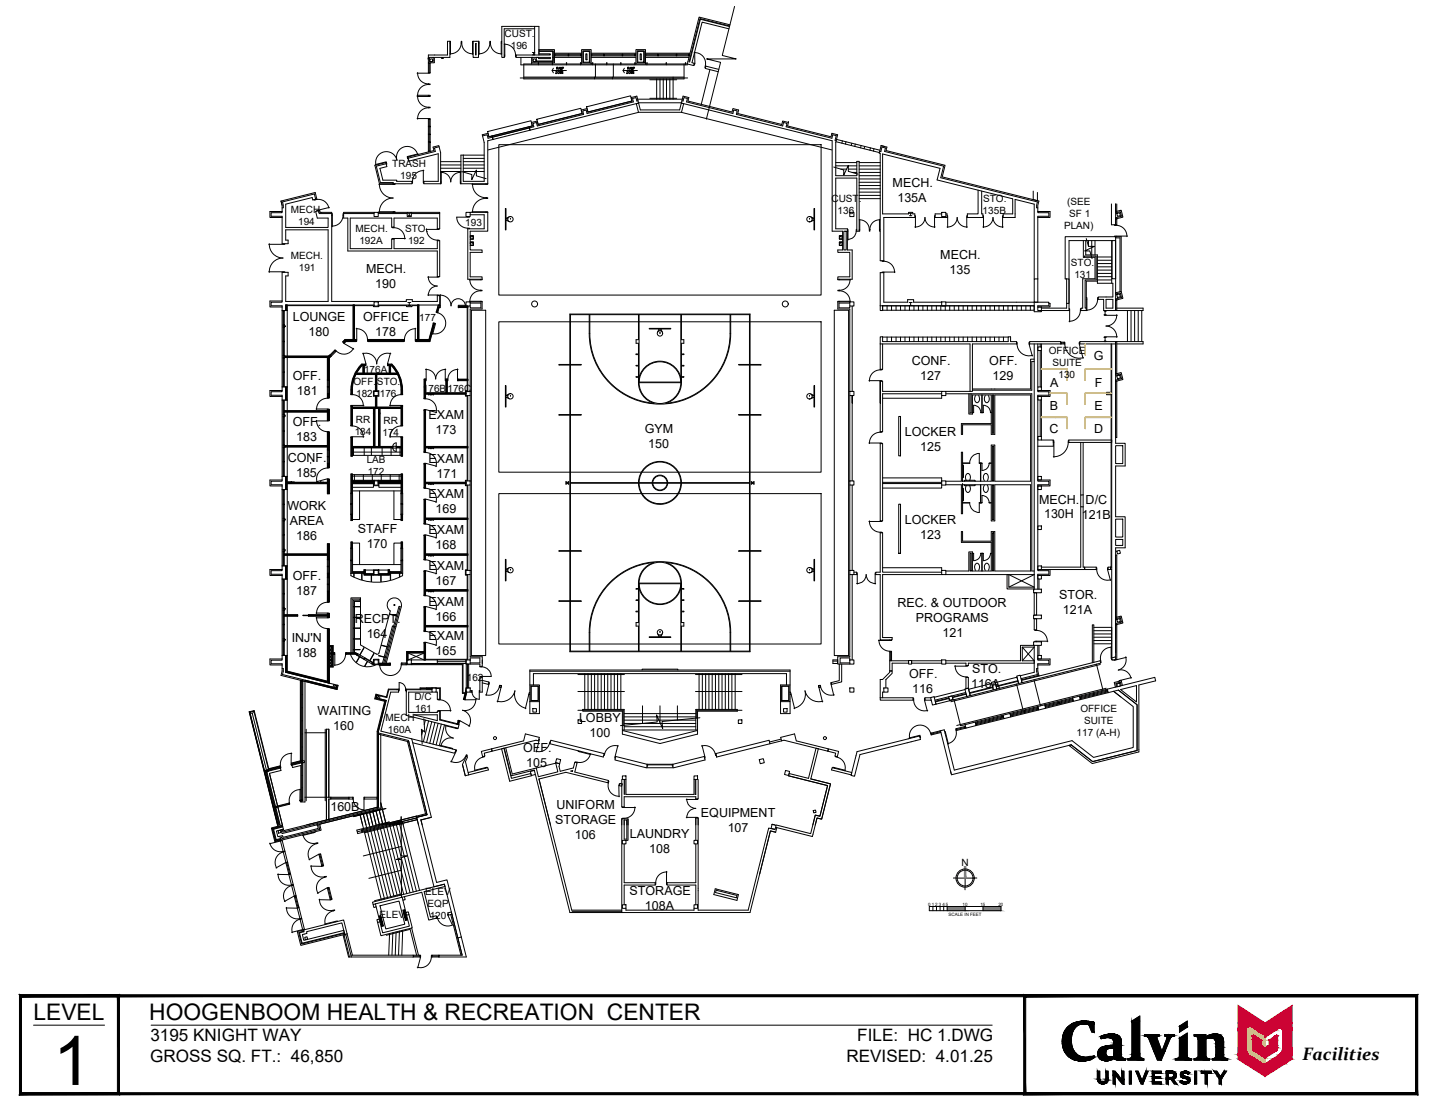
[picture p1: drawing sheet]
<svg xmlns="http://www.w3.org/2000/svg" width="279mm" height="216mm" viewBox="0 0 279 216" stroke-linecap="round" stroke-linejoin="round" font-family="sans-serif">
<defs><g id="words">
<text font-size="13.3" x="10.3" y="211">1</text>
<g font-size="4.4">
<text x="6.5" y="198.5">LEVEL</text>
<text x="29" y="198.5">HOOGENBOOM HEALTH &amp; RECREATION CENTER</text>
</g>
<text font-size="3.5" x="253.3" y="206.2">Facilities</text>
<g font-size="3.3">
<text x="29.2" y="202.5">3195 KNIGHT WAY</text>
<text x="166.7" y="202.5">FILE: HC 1.DWG</text>
<text x="29.2" y="206.6">GROSS SQ. FT.: 46,850</text>
<text x="164.6" y="206.6">REVISED: 4.01.25</text>
</g>
<g font-size="2.4">
<text x="173.6" y="36.3">MECH.</text>
<text x="174.5" y="39.3">135A</text>
<text x="71.2" y="53.2">MECH.</text>
<text x="182.8" y="50.5">MECH.</text>
<text x="184.6" y="53.4">135</text>
<text x="73" y="56.1">190</text>
<text x="56.9" y="62.5">LOUNGE</text>
<text x="60" y="65.4">180</text>
<text x="70.6" y="62.5">OFFICE</text>
<text x="73" y="65.4">178</text>
<text x="177.3" y="71">CONF.</text>
<text x="192.4" y="71">OFF.</text>
<text x="212.7" y="70.1">G</text>
<text x="56.9" y="74">OFF.</text>
<text x="57.7" y="76.9">181</text>
<text x="178.9" y="73.9">127</text>
<text x="193" y="73.9">129</text>
<text x="204.2" y="75.2">A</text>
<text x="212.9" y="75.2">F</text>
<text x="56.9" y="82.9">OFF.</text>
<text x="83.3" y="81.5">EXAM</text>
<text x="204.2" y="79.8">B</text>
<text x="212.8" y="79.7">E</text>
<text x="55.9" y="89.9">CONF.</text>
<text x="57.6" y="85.8">183</text>
<text x="84.7" y="84.4">173</text>
<text x="125.4" y="84.3">GYM</text>
<text x="126" y="87.2">150</text>
<text x="175.9" y="84.9">LOCKER</text>
<text x="178.9" y="87.8">125</text>
<text x="204.1" y="84.2">C</text>
<text x="212.7" y="84.2">D</text>
<text x="57.6" y="92.8">185</text>
<text x="83.3" y="90.1">EXAM</text>
<text x="84.9" y="93">171</text>
<text x="55.9" y="99.2">WORK</text>
<text x="83.3" y="96.9">EXAM</text>
<text x="84.7" y="99.8">169</text>
<text x="175.9" y="102">LOCKER</text>
<text x="202" y="97.9">MECH.</text>
<text x="203" y="100.8">130H</text>
<text x="210.3" y="100.9">121B</text>
<text x="211.1" y="97.9">D/C</text>
<text x="56.4" y="102.1">AREA</text>
<text x="57.6" y="105">186</text>
<text x="69.6" y="103.6">STAFF</text>
<text x="71.3" y="106.5">170</text>
<text x="83.3" y="103.8">EXAM</text>
<text x="84.7" y="106.8">168</text>
<text x="178.9" y="104.9">123</text>
<text x="56.9" y="112.8">OFF.</text>
<text x="83.3" y="110.8">EXAM</text>
<text x="84.7" y="113.7">167</text>
<text x="57.6" y="115.7">187</text>
<text x="83.3" y="117.8">EXAM</text>
<text x="174.5" y="118.1">REC. &amp; OUTDOOR</text>
<text x="206" y="116.6">STOR.</text>
<text x="206.7" y="119.5">121A</text>
<text x="56.7" y="124.9">INJ'N</text>
<text x="69" y="121.2">RECPT.</text>
<text x="71.3" y="124.1">164</text>
<text x="83.3" y="124.6">EXAM</text>
<text x="84.7" y="120.7">166</text>
<text x="178.1" y="121">PROGRAMS</text>
<text x="183.3" y="123.9">121</text>
<text x="57.6" y="127.8">188</text>
<text x="84.7" y="127.5">165</text>
<text x="176.8" y="131.9">OFF.</text>
<text x="189" y="130.9">STO.</text>
<text x="177.4" y="134.8">116</text>
<text x="188.8" y="133.8">116A</text>
<text x="61.8" y="139.1">WAITING</text>
<text x="64.8" y="142">160</text>
<text x="112.6" y="140.5">LOBBY</text>
<text x="114.6" y="143.4">100</text>
<text x="101.7" y="146.3">OFF.</text>
<text x="102.3" y="149.2">105</text>
<text x="64.2" y="157.7">160B</text>
<text x="107.9" y="160.3">STORAGE</text>
<text x="108.2" y="157.4">UNIFORM</text>
<text x="136.3" y="158.9">EQUIPMENT</text>
<text x="141.5" y="161.8">107</text>
<text x="111.8" y="163.2">106</text>
<text x="122.5" y="163">LAUNDRY</text>
<text x="126.2" y="165.9">108</text>
<text x="122.4" y="174">STORAGE</text>
<text x="125.4" y="177">108A</text>
</g>
<g font-size="1.9">
<text x="98.1" y="7.3">CUST.</text>
<text x="99.3" y="9.6">196</text>
<text x="76.3" y="32.5">TRASH</text>
<text x="77.8" y="34.8">195</text>
<text x="56.5" y="41.4">MECH.</text>
<text x="161.7" y="39.3">CUST.</text>
<text x="162.9" y="41.6">136</text>
<text x="191.1" y="41.6">135B</text>
<text x="191.2" y="39.3">STO.</text>
<text x="207.5" y="39.8">(SEE</text>
<text x="58" y="43.7">194</text>
<text x="69.1" y="45.1">MECH.</text>
<text x="69.9" y="47.4">192A</text>
<text x="78.8" y="45.1">STO.</text>
<text x="79.3" y="47.4">192</text>
<text x="90.5" y="43.9">193</text>
<text x="206.9" y="44.5">PLAN)</text>
<text x="207.9" y="42.2">SF 1</text>
<text x="56.5" y="50.5">MECH.</text>
<text x="58.1" y="52.8">191</text>
<text x="208.2" y="51.7">STO.</text>
<text x="208.9" y="54">131</text>
<text x="81.5" y="62.4">177</text>
<text x="203.9" y="68.8">OFFICE</text>
<text x="204.6" y="71.1">SUITE</text>
<text x="68.7" y="74.8">OFF.</text>
<text x="69.2" y="77.2">182</text>
<text x="70.8" y="72.5">176A</text>
<text x="73.3" y="74.8">STO.</text>
<text x="73.9" y="77.2">176</text>
<text x="82.2" y="76.2">176B</text>
<text x="87" y="76.2">176C</text>
<text x="205.8" y="73.4">130</text>
<text x="69.2" y="82.4">RR</text>
<text x="74.6" y="82.4">RR</text>
<text x="69" y="84.7">184</text>
<text x="71.3" y="90">LAB</text>
<text x="74.4" y="84.7">174</text>
<text x="71.5" y="92.3">172</text>
<text x="80.6" y="136.1">D/C</text>
<text x="90.8" y="132.5">162</text>
<text x="74.9" y="140.3">MECH</text>
<text x="75.4" y="142.6">160A</text>
<text x="80.7" y="138.4">161</text>
<text x="209.3" y="143.2">117 (A-H)</text>
<text x="210.1" y="138.5">OFFICE</text>
<text x="210.8" y="140.8">SUITE</text>
<text x="187" y="168.5">N</text>
<text x="73.8" y="178.6">ELEV</text>
<text x="82.7" y="174.1">ELEV</text>
<text x="83.1" y="176.5">EQP</text>
<text x="83.5" y="178.8">120</text>
</g>
<g font-size=".9">
<text x="180.5" y="176.2">0</text>
<text x="181.2" y="176.2">1</text>
<text x="181.9" y="176.2">2</text>
<text x="182.5" y="176.2">3</text>
<text x="183.3" y="176.2">4</text>
<text x="183.9" y="176.2">5</text>
<text x="184.4" y="178.2">SCALE IN FEET</text>
<text x="187.1" y="176.2">10</text>
<text x="190.6" y="176.2">15</text>
<text x="194.1" y="176.2">20</text>
</g>
</g></defs>
<!-- layer: 0 -->
<g fill="none" stroke="#000" stroke-width=".19">
<path d="M180.7 176.3h13.9v.8h-13.9zM181.4 176.3v.8M182.1 176.3v.8M182.8 176.3v.8M183.5 176.3v.8M184.2 176.3v.8M185.9 170.8h3.5M187.7 170.8v1.8M187.7 176.3v.8M191.1 176.3v.8"/>
<circle cx="187.6" cy="170.8" r="1.77"/>
<circle cx="187.6" cy="170.8" r="1.54"/>
</g>
<g fill="#808080" stroke="#808080" stroke-width=".19">
<path d="M187.5 168.5v2.3h.3zM187.5 168.5h.3v2.3z"/>
<path d="M189.4 170.8h.5zM189.4 170.8h.5z"/>
<path d="M187.6 172.6l.1 .4zM187.6 172.6l.1 .4z"/>
<path d="M185.4 170.8h.5zM185.4 170.8h.5z"/>
<path d="M191.1 176.3l3.5 .8v-.8zM191.1 176.3l3.5 .8h-3.5z"/>
<path d="M184.2 176.3l3.5 .8v-.8zM184.2 176.3l3.5 .8h-3.5z"/>
</g>
<!-- layer: ZOB15-0677b - A-Ex Walls -->
<g fill="none" stroke="#000" stroke-width=".19">
<path d="M83.2 11.3v.2M83.3 11.3h.2v.7h.7v-.8h.3v1h-1.2zM83.3 11.2h.9M87 8v2.7h-3.7M87.5 8v3.2h-3M92 8h1v3.2h-1zM92.5 8.5h.1v2.2h-.1zM100.4 10.7h6.6v-.2h-2.2v-.5h2.7v1.9h-3.2v-.7h.4v.2h2.3v-.2h-6.6zM103.1 5.1h-5.5v6.1h.4v-5.6h5.9M103.4 5.1h.5v5.6M104.8 9.7h3v2.5h-4.4v-1h.2v.8h4v-2.1h-2.8zM104.8 5.1v5.6"/>
<path d="M113.1 9.7h1.8v2.7h-1.8zM113.3 9.9h1.4v2.3h-1.4zM113.4 10h1.2v2.1h-1.2zM113.9 10.5h.2v1.1h-.2zM123.6 9.7h1.9v2.7h-1.9zM123.9 9.9h1.4v2.3h-1.4zM124 19.3h8.7M124 10h1.2v2.1h-1.2zM124.1 19.6l-.3 .1-.1-.7-.7 .1 .1 .7-9 2.3-.1-.7-.7 .2 .2 .6-9 2.3-.2-.7-.7 .2 .2 .7-8.9 2.2-.2-.7-.9 .2M124.2 20h8.3M124.5 10.5h.2v1.1h-.2zM132.6 19.6l.2 .1 .2-.7 .7 .1-.2 .7 9 2.3 .2-.7 .6 .2-.1 .6 9 2.3 .1-.7 .7 .2-.1 .7 8.8 2.2 .2-.7 .7 .2-.2 .9h.2"/>
<path d="M132.8 18.7l1.1 .3-.1 .7 8.5 2.1 .2-.7 1.1 .3-.2 .7 8.6 2.1 .2-.7 1.1 .3-.2 .7 8.5 2.1 .1-.7 1.2 .3-.4 1.5v6.5h4.1v-2.8h.4v13.6h-.4v-10.4h-4.1v9.9h2.3v4.1h.9v5.7h-2.8v-.5h2.3v-4.7h-2.3v-.5h.9v-3.6h-2v-17.6l-29.3-7.4zM139.8 13.5l-2.6-.6-.1 .4 2.5 .6M141.8 5.2l-5.6-1.5-2.1 8.4M141.9 5l-5.8-1.4-2.1 8.5M141.9 4.8l-6-1.5-2.3 9.1 1.3 .4 .1-.5-.5-.1 2-7.9 5.2 1.3M54.6 39.1l6.7-1.7 .3 1.3-.8 .2-.1-.5-5.1 1.3v4.5h8.2v-1.8h-2.1l-.3-1.3 .8-.2 .1 .4h2.2v17.3h14.5v-.3h1.2v.3h4.8v-1.1h.5v1.8h-12M54.6 39.1l.3 .9v1.1M54.6 39.1l.3 .9M61.4 38.7l-.3-1-6.2 1.6 .2 1.1h-.2M72.9 32.2l2.1-.6 .2 .8-1.3 .3 .5 2.3h2.7v.3h3v.4h-6.3zM75.1 31.8l-1.9 .5 .8 3.2h2.4v.4M79.3 30.5l5.1-1.2-.2-.7 1.1-.3 .4 1.4v6h-3.3v-.4h2.8v-5.4l-5.7 1.4z"/>
<path d="M85.4 28.5l-.9 .3 .1 .7-5.2 1.3M89.6 30.2h.5v5.1h4v-7.6l-.3-1.5 1.1-.3 .2 .7 .6-.2 .2 .7-1.1 .3v8.3h-5.2zM102.9 24.6v.3l-7.2 1.8v-.3M102.9 24.6l-7.2 1.8M102.9 24.9l.2 .4-7.2 1.8-.2-.4M103.3 23.8l1.2-.3 .1 .7 8.6-2.1-.2-.7 1.1-.3 .2 .7 8.6-2.1-.2-.7 1.1-.3 .7 2.7h7.6l.4-1.4 .4 .2-.4 1.6h-8.4l-.4-1.6 .5-.2-21.1 5.3-.2-.7 .6-.1zM162.5 27.6l8.5 2.1M162.6 27.1l8.5 2.1M163.8 27.4l-.1 .5M164.5 27.6l-.1 .4M165.6 27.9l-.1 .4M166.3 28l-.1 .5"/>
<path d="M167.4 28.3l-.1 .5M168.1 28.5l-.1 .4M169.2 28.8l-.1 .4M169.9 28.9l-.1 .5M171 29.5h.3l.2-.9 .7 .2-.2 .7 11.5 2.8-.6 2.3 18.8 4.7-.2 1.1h.3M171.3 28.3l1.1 .3-.1 .7 11.5 2.9-.6 2.2 18.8 4.7-.2 .9v1.1M171.3 28.3l-.3 1.5h.1v20.9h.7v-8.4h6.1v-.7h-.4v-.3h-.8v.3h-5.1v-11.6l11.2 2.7-.6 2.3 14.7 3.7M171.3 28.3l.7 .2M190.2 37v4.6h-2.1v.7h3v-.7h-.2v-4.4M197.4 38.8l3.7 .9v14.6M200.9 37.2v1.6l.8 .2v-1.6M216.1 39.7v4h.8v-4v1.4h.2v-1.4"/>
<path d="M54.9 58.5h-2.4v1.2h2.4M54.9 58.5v.3h-2.2v.7h2.2v.9M54.9 41.1h-2.4v1.2h2.4M54.9 41.1v.3h-2.2v.7h2.2v5.3h1.1v-.7h-.4v-2h8.2v13.9h-8.2v-4.9h.4v-.7h-1.1v5.5M61.9 41l.2 .5h2.4M66.8 41.5h5.9M72.7 41.3h-5.9v1.1h.8v6.4h17.4v5h.5v-7h-.5v1.6h-8.4v-1.9h-.4v1.9h-8.1v-6h8.1v1.8h.4v-1.8h8.4v2.1h.5v-3.2h-5.5M72.7 58.7h.8v.8h-.8zM72.7 41.3h.8v.8h-.8zM72.7 59.3h-17.1v1.1M73.5 41.3h5.7M73.5 41.5h5.7"/>
<path d="M79.2 41.3h.8v.8h-.8zM79.3 58.8h.6M79.3 59.4h.6M79.3 42h.5M79.3 41.5h.5M79.6 41.5v.5M79.6 58.8v.6M80 41.5h5.5M90.6 41.3h.8v.8h-.8zM90.6 58.7h.8v.8h-.8zM91 59.5v16.6M91.4 41.3h3.4v3.7h-3.4v3.6h2.3v.5h-2.3v4.7h2.3v.5h-2.7v-9.8h3.1v-2.7h-2.7"/>
<path d="M91.4 58.9h2.1v1h-2.1v-.4M91.4 58.7h2.3v1.4h-2.3v16M164.1 45h.4v3.6h-.4zM165.2 41.3h.8v.8h-.8zM165.2 58.7h.8v.8h-.8zM165.2 58.9h-2.1v1h2.1v-.4M165.2 58.7h-2.3v1.4h2.3v16M165.7 59.5v16.6M171.1 59.5v.9h.5v-.9M171.1 59.5h30M176.8 58.8h.6M176.8 59.4h.6"/>
<path d="M176.8 42h.5M176.8 41.5h.5M177.1 41.5v.5M177.1 58.8v.6M183.1 58.7h.8v.8h-.8zM183.1 41.3h.8v.8h-.8zM183.1 58.8h-5.5v-.5h-1.1v.5h-4.7v-5.8h-.7v6.5M183.1 41.6h-1.3v.7h2.3v-.7h-.2M183.9 58.8h17.2M196.9 41.6h-1.8v.7h2.3v-.7M201.1 58.8h2.8v.7h-2.1v.2h2.4v-.7h-.3M201.8 41.1h2.4v1.2h-2.4"/>
<path d="M201.8 41.1v.3h2.1v.7h-2.1v16.7h-.7v-4.5h.7M201.8 59.7h.7v.7h-.7zM207.4 54.3h.5v4.7h-.5M207.4 54.3v5.6h-4.9M210.6 46.8v3.2h2.3v4.2h-2.4v5.7h-.3v.5h1.1M210.9 50v-.2h2.2v4.7h-2.1v5.4h.2M211.1 46.8v2.8h2.3v5.5h3v2.7M211.2 46.4l.4 1.5h1.2l-1.9 .9h1l.4 1.5M211.6 46.8v1.1M212.3 46.8v2.8M212.9 46.8v2.8M213.4 54.7h-2.2v5.7"/>
<path d="M213.4 54.5h2.8M213.4 53.8h2.8M213.4 53.2h2.8M213.4 52.5h2.8M213.4 51.9h2.8M213.4 51.3h2.8M213.4 50.6h2.8M213.4 50h2.8M216.2 55.1v-8.3h-8.3v13.6h-5.4v.2h-1.4v-1.8M216.4 58.2v1.7h-1.3M216.9 46h-9.8v8.3h.3M216.9 46.8h-.7v7.4h.7"/>
<path d="M216.9 46v.3h.9v10.4M216.9 41.4l.9-.2 .3 .9-1.2 .3M216.9 41.2l1.1-.3 .3 1.3-1.4 .4M216.9 46v14.4h-2.3v-.5M216.9 46h1.1v10.7M217 57.2l.8-.2 .3 .9-1.2 .2v.3l1.4-.4-.3-1.3-1.1 .2v.3M217.1 58.3v2.1h-.2v-2h.2M217.1 42.5v1.2h-.2v-1.1h.2M54.9 76h-2.4v1.1h2.4M54.9 76v.2h-2.2v.7h2.2v.9M54.9 75.3v.7M55.6 75.3v2.5"/>
<path d="M72.7 76.1h.8v.8h-.8zM90.6 76.1h.8v.8h-.8zM91 76.9v16.6M91.4 76.9v16.6M165.2 76.1h.8v.8h-.8zM165.2 76.9v16.6M165.7 78.4v-1.5v16.6M171.1 66.9v-1.4h.5v.9h24.4v-.9h.5v.9h1.1v.5h-8.5v9.2h-.5M171.1 66.9v4.9M171.1 66.9h17.5v9.2M171.6 66.9v4.9M171.6 74.2v1.9h11.5"/>
<path d="M183.1 76.1h.8v.8h-.8zM183.1 76.6h-11.5v7.4h-.5v-9.8v4.2M183.9 76.1h4.7M183.9 76.6h16.7v34.5h.5M188.4 76.6v3.9h.7v-3.7h3.6v5.6h-5.8v2.1h.3v-1.9h5.5v1.9h.7v-7.7h7v16.8h-7v-7h-.7v7h-5.5v-5.6h-.3v5.6h-3M188.6 76.6v3.7h.2v-3.7M193 76.8h.2v7.5h-.2zM200.2 66.4h6v.5h-6zM201.1 69.9h-.7v5.8h-11.3M201.1 66.9v47.7M201.1 70.3h-.5v5.6h-11.5M201.8 77.1h2.4v-1.1h-2.4v.2h2.1v.7h-2.1v16.5"/>
<path d="M201.8 77.1h.7v.7h-.7zM201.8 75.3h.7v.7h-.7zM201.8 67.5h.7v.7h-.7zM201.8 66.9v8.4M202.2 66.9v.6M202.2 68.2v7.1M202.2 77.8v7.1M202.5 66.9v.6M202.5 68.2v7.1M202.5 77.8v7.1M210 66.4h6.9v.5h-6.9zM216 66.9v9.4"/>
<path d="M216 76.8v33.5M216.2 76.3h-1v.5h1M216.2 66.9v61.1M216.9 66.9v19.3h1.9v4.4h-1.9v9.9h1.9v6.1h-1.9v20.3M216.9 66.4h.2v6.3h-.2zM217 73l.8-.3 .3 .9-1.2 .3v.3l1.4-.4-.3-1.3-1.1 .2v.3M217.1 74.1v11h-.2v-10.9h.2M54.9 93.4h-2.4v1.1h2.4M54.9 93.4v.2h-2.2v.7h2.2v.9M54.9 92.7v.7M55.6 92.7v2.5M72.7 93.5h.8v.9h-.8z"/>
<path d="M90.6 93.5h.8v.9h-.8zM91 94.4v16.5M91.4 94.4v16.5M165.2 93.5h.8v.9h-.8zM165.2 94.4v16.5M165.7 94.4v16.5M171.1 86.3h.5v15h-.5zM171.6 94.1h11.5M171.6 93.8h11.5M174.7 81h.4v7.7h-.4zM183.1 93.5h.8v.9h-.8zM183.9 94.3h3v5.6h.3v-5.6h5.5v7h.7v-7h7v16.8h-7v-7.7h-.7v1.9h-5.5v-1.9h-.3v2.1h5.8v5.6h-3.6v-3.8h-.7v3.8h-4.5"/>
<path d="M193 86.8h.2v6.8h-.2zM193 94.3h.2v6.8h-.2zM201.8 93.4h2.4v1.1h-2.4M201.8 93.4v.2h2.1v.7h-2.1v16.5M201.8 94.5h.7v.7h-.7zM201.8 92.7h.7v.7h-.7zM201.8 84.9h.7v.7h-.7zM202.5 85.6h2.3v1.2h-3M204.8 85.6v.5M207.8 85.6h8.4v.5h-8.4zM210.1 98.6v11.7h-7.6M210.1 86.1v10.2"/>
<path d="M210.6 86.1v24.2h.3v.5h-9.1M210.6 96.3h-.5v2.3h.5M216.9 86.7h1.4v3.5h-1.4zM54.9 110.8h-2.4v1.1h2.4M54.9 110.8v.2h-2.2v.7h2.2v.9M54.9 110.1v.7M55.6 110.1v2.5M72.7 110.9h.8v.9h-.8zM90.6 110.9h.8v.9h-.8zM91 111.8v16.6M91.4 111.8v15.9h2.4v1.9h-.5v-.4h-1.9M165.2 110.9h.8v.9h-.8z"/>
<path d="M165.2 111.8v15.9h-2.3v1.5h2.3M165.7 111.8v16.6M166 111.3h.6v.5h-.6M174.7 107.6h.4v-9.5h-.4v9.5h.4M183.1 110.9h.8v.9h-.8zM183.1 111.3h-11.5v-7.7h-.5v7.7h-.8v.5h.8v12.7h2.4v-.5h-1.9v-12.2h11.5M183.9 111.8h17.2M188.6 107.6h.2v3.5h-.2zM193 103.6h.2v7.5h-.2zM201 114.6h1.5v.7h-1.5zM201 119.6h1.5v.7h-1.5zM201 114.6v.3"/>
<path d="M201.1 114.2h-4.9v-2.4h-.4v2.8h5.3M201.1 115.3h.4v4.3h-.4zM201.8 110.8v.2h2.1v.7h-2.1v2.9M201.8 111.9h.7v.7h-.7zM201.8 110.1h.7v.7h-.7zM201.8 102.3h.7v.7h-.7zM202 112.6v2M204.2 110.8v1.1h-2.4M210.9 110.3h2.2v.5h-2.2zM216.2 110.3h-.7v.5h.4v-.5v.5h.3M216.9 101h1.4v3.5h-1.4zM216.9 104.9h1.4v1.2h-1.4z"/>
<path d="M216.9 108h.2v12h-.2zM54.9 128.2h-2.4v1.1h2.4M54.9 128.2v.2h-2.2v.7h2.2v1.4l-.3 .9 4.7 1.1M54.9 127.5v.7M54.9 130h.2l-.2 1.2 9.9 2.5M55.6 127.5v3.3l9.3 2.3M72.7 128.4h.8v.8h-.8zM73.8 135.9l1.3 .3-1.5 6.1M75.5 134l-.4 1.5-1.8-.4M77.1 134.2h-1.5l-.4 1.5-1.3-.3M77.3 134.2h.2M77.5 134.6h-1.5l-1.9 7.6 6 1.5"/>
<path d="M79 134.6v4.5l10.1 2.6 .1-.7M79 134.2h5M79.1 128.4v.9h1v-.1M79.2 128.4h.8v.8h-.8zM80 129.1h5.5M80 128.4h5M80.5 139h4.5v1.2zM84 133.8h.8v.8h-.8zM84 134.6h-4.5v4h5.5v-.3h.5v1.7l3.3 .9M84 133.8h.1M84.8 133.9h.2M85.5 133.9v2.1h-.5v-1.4h-.2"/>
<path d="M90.6 128.4h.8v.8h-.8zM90.6 133.8h.8v.8h-.8zM91.4 128.4v-.4h1.9v.9h-1.9M93.3 132.1v-.4h.5v2.9M93.3 132.6v2M103 133.2h1.9v3.3h-1.9zM103 130.3h50.6M103 130.6h50.6M103 138.8h1.9M103.3 133.5h1.3v2.7h-1.3zM103.3 136.2v-2.7h1.3v2.7M103.7 131h49.2"/>
<path d="M151.8 133.2h1.8v3.3h-1.8zM151.8 138.8h1.8M152 133.5h1.4v2.7h-1.4zM161.9 128.4h1v.7h-1zM161.9 128.6h1M165.2 128.4h.8v.8h-.8zM165.2 133.8h.8v.8h-.8zM165.2 128.4v-.4h-1.9v.9h1.9M171.1 135.7h6.4v.5h-6.4zM171.8 133.8h.9v.8h-.9zM171.8 134.6h-.2v1.1M173 130.5h.5v.5l-1.3 1.2v1.6"/>
<path d="M173 130.5v.3l-1.4 1.4h-.5v3.5M173 128.5h3.7v.5h-3.2v1.5h-.5zM176.7 128.5h.5v.7h-.5zM180.9 135.7l.7-.2 .4 1.5-.7 .1zM181 135.7h-1.1v.5h1.2M181.9 136.5l2.6-.6 .1 .4-2.6 .7zM183.1 128.4h.8v.8h-.8zM183.1 128.5h-5.9v.5h5.9M184.4 135.5l.7-.1 .2 .6-.7 .2zM184.5 135.8l-2.7 .6M185.2 135.7l2.7-.7 .1 .5-2.7 .6zM185.3 136.1l-.7 .2"/>
<path d="M187.6 134l.7-.2 .3 1.5-.6 .2zM187.6 134.1l-6 1.5M187.8 134.7l-6 1.5M187.8 131.8h.5v2l-.5 .2zM187.8 134.9l-2.6 .7M188.3 134.1l4.5-1.2 .2 .7-4.5 1.1zM188.5 134.9l4.5-1.2 .1 .5-4.5 1.1zM192.8 132.7l.7-.2 .3 1.5-.7 .2zM193.5 132.8l4.2-1.1 .2 .7-4.2 1.1zM193.7 133.6l4.2-1.1 .1 .5-4.2 1zM195 139.1l1.4-.3 .1 .6-1.3 .4zM197.7 131.5l.7-.2 .3 1.5-.7 .2z"/>
<path d="M198.6 132.3l15.3-3.8 .1 .5-15.3 3.8zM201 124.8h1.5v.7h-1.5zM201 125.4v.1h-2.6v3h-14.5M201.1 125.9h-2.3v2.6h2.3v.5h-12.8v.5h-.5v-.5h-3.9M201.1 120.3h.4v2.2h-.4zM201.1 125.5v5.3l-2.7 .6M201.5 131.5l.1 .1M201.8 137.4l1.3-.3 .2 .7-1.4 .3zM201.8 131.4v.2M201.8 128.2h2.4v1.1h-2.4M201.8 128.2v.2h2.1v.7h-2.1v1.4l.2 .9M201.8 127.5h.7v.7h-.7z"/>
<path d="M201.8 130h-.3l.2 1.2-3.2 .8M201.8 125.5v2.7M202 131.4l-3.4 .8M202 131.4v.1M202 125.5v2M208.5 135.7l1.4-.3 .1 .7-1.3 .3zM216.2 128l.1 .4 .6-.1M216.5 134.5l3.8 2.9v8l-7.7 1.9-4.2-3.2-22.9 5.7-1.9-7.8-.7 .1 2.1 8.6 23.3-5.8M216.9 127.8l-.7 .2M217 120.3l.8-.2 .3 .9-1.2 .3v.2l1.4-.3-.3-1.4-1.1 .3v.2M217.1 121.5v6.8h-.2v-6.8h.2M217.5 134.2l3.6 2.9v8.9l-8.7 2.1-4.1-3.2"/>
<path d="M217.5 134.2l-2 .5-.2-.7 9.2-2.2 .2 .6-3.3 .8v12.6M217.9 134.1l3.1-.7v3.1zM218 133.4l-.2-.7-.9 .2 .2 .7M218.2 133.3l-.2-.9-1.3 .3 .2 .9M73.6 142.6l5.8 1.4 3.6 14.5-2 .5 .4 1.5M73.6 142.8l5.9 1.5M73.6 142.9v14.1l-14 3.5M74 142.9v14.4l-11.8 3v.2M79.2 144.2l.3 .1 3.5 14.2-2 .5-.1-.2 1.8-.5zM80.1 143.7l3.8 15.3-2.1 .5 .3 1M80.1 143.7l8.6 2.2-.3 .6-8.2-2M90.8 146.9l.1 .4-.4 .8 .6 2.6-.6 .2-.6-2.2z"/>
<path d="M91 150.3l3.8-1 .2 .5-3.9 .9M93.6 146.2l2-.5 .1 .4-1.6 .4 .2 .6-.5 .1zM95.6 145.7l6.2-1.6 .4-1.4 2.7 .7-.2 .7-.5-.1-8.5 2.1zM97.5 145.6l.5-.1 1.4 5.9 3.8-.9 .1 .4-4.2 1.1zM98 145.5l1.4 5.4 4.5-1.1M98.3 145.4l1.3 5.1 4.7-1.1 .4 1.7 3.8-1-.5-1.8 .8 .2-.1 .6 .2 .9 2.6-.6 .3-1.1 .4 .1-.4 1.8 6.5 1.6-.1 .5-8.2-2.1-5.2 1.3M103.1 150.1l.8-.2 .2 .7-.8 .2zM104.1 150.6l6.7 26.9h10.1M104.8 151.5l2.2 9M104.8 151.5l6.4 25.5h9.7M107.1 144l10.4 2.6-.2 .6-10.4-2.5zM108.2 147.6l.8 .2-.2 .7-.8-.2z"/>
<path d="M111 150l.3-.1v.2zM120.5 152.4l.5 .1-.1 .4-.5-.1zM120.9 151.6v5.4h.5v-2h13.9v.4h.4v-3.8M121 150.9h.7v.7h-.7zM121 142.1l7.3 1.8 7.3-1.8v.7l-7.3 1.8-7.3-1.8zM121.4 151.6v2.9M121.5 151.6v2.9M121.7 151.6v2.9h13.2v-2.9M125.8 149.3v-.6l-6.1-1.6-.2 .7 6.1 1.5h5.4l6.1-1.5-.2-.7-6.1 1.6v.6M134.9 150.9h.7v.7h-.7zM135.2 151.6v2.9h.1v-2.9M147.6 147.8l.8-.2 .2 .7-.8 .2z"/>
<path d="M149.5 144l-10.3 2.6 .1 .6 10.4-2.5M152.7 149.9l.8 .2-.2 .7-.8-.2zM153.3 150.9l7.6 1.9-1.5 6-.9-.3-.5 2M153.3 150.9l.1-.4 3.8 .9 1.5-5.9 .4 .1-1.5 5.9M153.3 150.9l7.6 1.9-1.5 6-.9-.3-.9 3.6-6.7-1.6M154.5 142.7l.3 1.4 6.3 1.6-.1 .4-8.6-2.1-.4 .1-.2-.7M157.6 151.5l3.9 1-1.7 6.8-.9-.2-.4 1.4M157.6 151.5l3.9 1-1.7 6.8-.9-.2-.9 3.6-7.2-1.8M161.1 145.7l2 .5-.3 1-.5-.1 .2-.6-1.5-.4zM161.8 149.3l3.8 1-.1 .4-3.8-.9zM177.2 144.3l1.8-.5-.2-.6-12.2 3-1.1 4.6 .6 .2 1.1-4.2 9.2-2.3M184.8 150l.1 .5"/>
<path d="M187.6 140.9l2-.4 .2 .6-2 .5zM208.3 144.9l-.5 .1 4.6 3.5 9-2.2M61.5 160.5h.2M120.9 160.5v-1.2h1.2v1.2M121.4 160.5v-1h.5v1M135.3 160.5v-1.4h.4v1.4M150.1 160.5v-.2l.5 .2M150.7 161.4l-1.2-.3-4 15.9M150.8 161.9l-1-.3-4 15.9M67.8 186.1h12.5M85.4 186.1h5.3"/>
<circle cx="103.9" cy="59.1" r=".58"/>
<circle cx="152.7" cy="59.1" r=".58"/>
<circle cx="96.2" cy="143.6" r=".29"/>
<circle cx="160.4" cy="143.6" r=".29"/>
</g>
<!-- layer: ZOB15-0677b - A-Ex Acc -->
<g fill="none" stroke="#000" stroke-width=".19">
<path d="M81.1 18.5h2.2M81.1 14.2h2.2M81.1 18.8h2.2M81.2 14.1a2.09 2.09 0 0 0 2.1 2.2M83.3 16.4a2.21 2.21 0 0 0-2.1 2.2 2.21 2.21 0 0 0 2.1 2.2M83.3 12.2v.1h.3M83.3 18.5h.3v.3h-.3zM83.3 16.3h.3v.1h-.3zM83.3 14.1h.3v.1h-.3zM83.3 12.3v1.8M83.5 12.3v1.8M83.6 12.2v1.9"/>
<path d="M85.8 11.2h.4v.1h-.4zM87.5 8h.1v.4h-.1M87.6 8.4v2.2M89.7 8h.1v.4h-.1zM89.7 8.4a2.09 2.09 0 0 1-2.2 2.1M89.8 8.4a2.09 2.09 0 0 0 2.2 2.1M91.9 8.4v2.2M92 8h-.1v.4h.1M93 8h.2v.4h-.2M93.2 8.4v2.2M95.2 8.4a2.09 2.09 0 0 1-2.2 2.1M95.2 8h.2v.4h-.2z"/>
<path d="M95.4 8.4a2.09 2.09 0 0 0 2.2 2.1M97.5 8.4v2.2M97.6 8h-.1v.4h.1M98 8.6a2.09 2.09 0 0 1 2.2 2.1M98 10.7h.1v.3h-.1M98.1 8.5v2.2M100.4 10.7h-.2v.3h.2M101.1 15.2h32.6M101.3 11.2v1.4h32.4M101.8 15h31.2M103.4 12.2v.2M104.7 12.3v.3"/>
<path d="M107.3 13.7l.3 .5M107.4 12.3v.3M107.6 13.3l-.3 .4h2.8M107.8 10.5h.1v.4h-.1zM107.8 10.4h5.3M107.8 11.2h5.3M107.9 10.5h2.6M107.9 10.9h2.6M107.9 10.7h2.6M108.1 13.9a.22 .22 0 0 1 .2 .2 .22 .22 0 0 1-.2 .2zM108.2 13.3h.2l.1-.2h-.3v.4M108.4 13.3l.1 .2"/>
<path d="M108.6 13.5l.1-.4 .1 .4M108.6 13.3h.2M108.8 13.9l.1 .4 .1-.4 .1 .4v-.4M109 13.5v-.4l.1 .4 .1-.4v.4M109.3 13.3h.2l.1-.2h-.3v.4M109.4 13.9v.4l-.2-.4v.4M110.2 12.3v.3M110.5 10.5h.1v.4h-.1zM110.6 10.5h2.3M110.6 10.9h2.3M110.6 10.7h2.3M112.9 12.3v.3"/>
<path d="M112.9 10.5h.1v.4h-.1zM113 10.5h.1M113.1 12.4h-11.3v2.9h31.2v-2.9M114.9 10.5h.2v.4h-.2M114.9 10.4h8.7M114.9 11.2h8.7M114.9 12.4h8.7M115.1 10.5h2.4v.4h-.1v-.4M115.1 10.9h2.3M115.1 10.7h2.3M115.2 12.3v.3M115.6 15v.3"/>
<path d="M115.8 12.4v2.6M117.5 10.5h3.5M117.5 10.9h3.5M117.5 10.7h3.5M118 12.3v.3M119.1 15v.3M119.3 12.4v2.6M120.7 12.3v.3M121 10.5h.1v.4h-.1zM121.1 10.5h2.3M121.1 10.9h2.3M121.1 10.7h2.3"/>
<path d="M121.1 13.7l.3 .5M121.4 13.3l-.3 .4h2.8M121.9 13.9a.22 .22 0 0 1 .2 .2 .22 .22 0 0 1-.2 .2zM122 13.3h.2l.1-.2h-.3v.4M122.2 13.3l.1 .2M122.4 13.5l.1-.4 .2 .4M122.4 13.3h.2M122.6 13.9l.1 .4 .1-.4 .1 .4v-.4M122.8 13.5v-.4l.1 .4 .1-.4v.4M123.1 13.3h.2l.1-.2h-.3v.4M123.2 13.9v.4l-.2-.4v.4M123.4 10.5h.1v.4h-.1z"/>
<path d="M123.4 12.3v.3M123.5 10.5h.1M125.4 10.5h.2v.4h-.2M125.4 10.4h8.8M125.4 11.2h8.6M125.5 12.4h8.1M125.6 10.5h2.4v.4h-.1v-.4M125.6 10.9h2.3M125.6 10.7h2.3M125.8 12.3v.3M126.3 19.1h5.3M126.3 15.5h5.3"/>
<path d="M127.7 15.3v4M128 10.5h3.5M128 10.9h3.5M128 10.7h3.5M128.3 15.3v4M129 15.3v4M129.5 12.3v.3M129.6 15.3v4M130.2 15.3v4M130.9 15v4.3M131.5 10.5h.1v.4h-.1zM131.6 10.5h2.3"/>
<path d="M131.6 10.9h2.3M131.6 10.7h2.3M133.3 12.3v.3M133.9 10.5h.1v.4h-.1zM134 10.5h.1M135 10.2a2.09 2.09 0 0 1 2.1 2.6M135 12.3h.1l-.1 .4-.1-.1M135.1 10.1v2.2M137.2 12.9l-.1-.1-.1 .4h.2M138 13.5l-1.7 6.8M142.8 1.2l-2.4 9.6 2.7 .7h-5.7l2.7 .6-2.8 11.1M61.4 38.8a2.09 2.09 0 0 1 2.5 1.7"/>
<path d="M75 31.6h.1l.1 .3-.1 .1M75.1 31.5l-2.1 .5M79.3 30.5l-.1 .1 .1 .3h.1M81.1 23.1h2.2M81.2 30.1a2.09 2.09 0 0 0-2.5-1.6 2.09 2.09 0 0 0-1.5 2.6 2.09 2.09 0 0 0-2.6-1.5 2.09 2.09 0 0 0-1.5 2.5M81.3 29.9l-2.1 .6M82.3 33.1v2.2M82.4 33.2a2.09 2.09 0 0 0-2.2 2.1M83.3 21a2.09 2.09 0 0 0-2.1 2.2M83.3 20.8h.3v.2h-.3zM83.3 23.2v-.1h.3v.1M83.3 24.5v-1.3h.3v1.3"/>
<path d="M83.3 24.6v1.5M83.3 26.2v1.3M83.3 27.6v1.7M83.5 23.2v1.3M83.5 24.6v1.5M83.5 26.2v1.3M83.5 27.6v1.7M83.6 24.6h-.3v-.1h.3v1.6M83.6 26.2h-.3v-.1h.3v1.4M83.6 27.6v-.1h-.3v.1h.3v1.7M83.6 29.5v-.2h-.3v.2M85.7 33.5a1.86 1.86 0 0 1 1.9 1.9 1.86 1.86 0 0 1 2-1.9"/>
<path d="M85.7 31.4h3.9M85.7 32.1h3.9M85.7 32.7h3.9M85.7 33.4h3.9M85.8 33.4v2M89.5 33.4v2M89.8 33.4l1.9 .6v.9l.9-1.8v1.1l1.9 .6M90.1 30.2h4M90.1 30.8h4M90.1 31.4h4M90.1 32.1h4M90.1 32.7h4"/>
<path d="M90.1 33.4h4M91.8 35.9h2.7M91.9 35.7a2.61 2.61 0 0 0 2.6 2.8M94.5 38.6a2.61 2.61 0 0 0-2.6 2.7M94.5 38.5h.3v.1h-.3zM94.8 25.6l8.5-2.1 .2 1-8.4 2.1zM104.4 23.2l8.5-2.1 .3 1-8.6 2.1zM114.1 20.8l8.5-2.2 .3 1.1-8.6 2.1zM124.1 21.9l-29.2 7.3M132.5 21.9l29.2 7.3M153.3 23.8h.1M162.1 32.5l2 .6v1l.8-1.9v1.1l1.9 .6"/>
<path d="M162.5 31.6h4.1M162.5 32.3h4.1M163.5 32.9h1.1M164.9 32.9h1.7M165.7 33.5h.9M167 31.6h4.1M167 32.3h4.1M167 33.5h4.1M167 32.9h4.1M167 38.6h4.1M167 34.2h4.1M167 34.8h4.1"/>
<path d="M167 35.5h4.1M167 36.1h4.1M167 36.7h4.1M167 37.4h4.1M167 38h4.1M52.2 52.9h2.8M52.2 47.5h2.8M52.4 47.4a2.67 2.67 0 0 0 2.6 2.8 2.67 2.67 0 0 0-2.6 2.8M64 40.3l-2.1 .6M64.6 41.9v2.2M66.7 41.9a2.09 2.09 0 0 1-2.2 2.1M76.6 44.3a2.09 2.09 0 0 1 2.1 2.2"/>
<path d="M76.6 46.4h2.2M82.8 44.6h2.2M82.9 44.5a2.09 2.09 0 0 0 2.1 2.2M83.2 57.4h1.8M83.2 53.9h1.8M83.3 53.8a1.74 1.74 0 0 0 1.7 1.8 1.74 1.74 0 0 0-1.7 1.9M85 57.5v-.1h.4v.1M85 53.8v.1h.4v-.1M91.2 58.6h2.2M91.2 54.4h2.2M91.4 54.3a2.03 2.03 0 0 0 2 2.2M91.4 47.1h.7l-.1 .6-.6 .1"/>
<path d="M91.4 47.4h.1M91.4 45.8l.6 .1 .1 .6M91.4 46.2h.1M91.5 45.8v.7M91.5 47.1v.7M91.5 47.1l.4 .1M91.5 45.9l.4 .1M91.8 41.2h2.7M91.9 47.2l.1 .5h-.5M91.9 46l.1 .5h-.5M92.1 46.4l-.7 .1M93.4 56.6a2.03 2.03 0 0 0-2 2.1"/>
<path d="M93.4 56.5h.3v.1h-.3zM162.9 56.5h.3v.1h-.3zM163.2 46.4l.6 .1M163.2 56.6a2.03 2.03 0 0 1 2.1 2.1M163.2 58.6h2.2M163.2 54.4h2.2M163.3 47.2l-.1 .5h.5M163.3 46l-.1 .5h.5M163.7 47.1l-.3 .1M163.7 45.9l-.3 .1M163.7 45.8v.7M163.7 47.1v.7"/>
<path d="M163.8 47.1h-.6v.6l.6 .1M163.8 47.4h.1M163.8 45.8l-.6 .1v.6M163.8 46.2h.1M164.8 44.6h.1v.4h-.1M164.9 45v1.7M165.3 54.3a2.03 2.03 0 0 1-2.1 2.2M166.5 45a1.59 1.59 0 0 1-1.7 1.6M166.6 44.6h-.1v.4h.1M167 42.8a1.86 1.86 0 0 1 2 1.8M167.2 42.7v1.9M169 44.6h.1v.4h-.1z"/>
<path d="M171 42.7v1.9M171.1 42.8a1.86 1.86 0 0 0-2 1.8M171.6 59.5h29.5v.8h-29.5zM171.8 50.8a2.09 2.09 0 0 1 2.1 2.2M171.8 52.9h2.2M172.5 59.5v.8M173.3 59.5v.8M174.2 59.5v.8M175.1 59.5v.8M176 59.5v.8M176.8 59.5v.8M177.7 59.5v.8"/>
<path d="M177.9 44.2a1.86 1.86 0 0 0 1.9-1.9 1.86 1.86 0 0 0 2 1.9M178 42.3v2M178.6 59.5v.8M179.4 59.5v.8M180.3 59.5v.8M181.2 59.5v.8M181.7 42.3v2M182.1 59.5v.8M182.9 59.5v.8M183.8 59.5v.8M184.1 44.2a1.86 1.86 0 0 0 2-1.9 1.86 1.86 0 0 0 2 1.9M184.3 42.3v2"/>
<path d="M184.7 59.5v.8M185.5 59.5v.8M186.4 59.5v.8M187.3 59.5v.8M188 42.3v2M188.1 59.5v.8M189 59.5v.8M189.9 59.5v.8M190.8 59.5v.8M191.1 44.2a1.86 1.86 0 0 0 2-1.9 1.86 1.86 0 0 0 1.9 1.9M191.2 42.3v2M191.6 59.5v.8"/>
<path d="M192.5 59.5v.8M193.4 59.5v.8M194.2 59.5v.8M194.9 42.3v2M195.1 59.5v.8M196 59.5v.8M196.9 59.5v.8M197.7 59.5v.8M198.6 59.5v.8M199.5 59.5v.8M200.3 59.5v.8M211.2 57.9h.1v.3h-.1"/>
<path d="M211.3 58.2v2.2M213.4 58.2a2.09 2.09 0 0 1-2.2 2.1M213.5 57.9h-.1v.3h.1M216.7 46v-.1h.3v.1M216.7 43.7v.1h.3v-.1M217 43.8a2.09 2.09 0 0 1 2.1 2.2M217 45.9h2.2M217.1 59.9h5.2v.5h-5.2M91.7 60.3h2.7v67.2h-2.7zM162.2 60.3h2.8v67.2h-2.8zM168.9 74h2.2M171.1 71.9a2.09 2.09 0 0 0-2 2.3"/>
<path d="M171.1 71.8h.5M171.1 74.2h.5M171.6 65.6h24.4M172.5 65.6v.8M173.3 65.6v.8M174.2 65.6v.8M175.1 65.6v.8M176 65.6v.8M176.8 65.6v.8M177.7 65.6v.8M178.6 65.6v.8M179.4 65.6v.8"/>
<path d="M180.3 65.6v.8M181.2 65.6v.8M182.1 65.6v.8M182.9 65.6v.8M183.1 76.9v.6h-11.5M183.8 65.6v.8M184.7 65.6v.8M185.5 65.6v.8M186.4 65.6v.8M187.3 65.6v.8M188.1 65.6v.8M189 65.6v.8"/>
<path d="M189.9 65.6v.8M190.8 65.6v.8M190.9 76.8v3.4h-.2M191 76.8v3.5M191.6 65.6v.8M192.5 65.6v.8M193.4 65.6v.8M194.2 65.6v.8M195.1 65.6v.8M197.6 66.6h.2v.3h-.2M197.7 66.9a2.32 2.32 0 0 0 3.1 2.2M200.2 66.9h-.1l.6 2.4"/>
<path d="M200.2 66.6h-.1v.3M206.2 66.6h.2v.3h-.2M206.4 66.6h.5v.3M206.4 66.9h.5M206.4 66.7h.5M206.9 66.6h.1v.3h-.1M207 66.9a2.79 2.79 0 0 0 3.7 2.7M208 60.4v2.2M209.8 66.9l.8 2.8M210 66.6h-.2v.3h.2M210.1 60.4a2.09 2.09 0 0 1-2.2 2.1M214.7 61.2h.3v.1h-.3z"/>
<path d="M214.7 65.6v-.1h.3v.1h-.3h.2v.7M214.7 60.4h.3v.1h-.3zM214.7 66.3h.3v.1h-.3zM214.9 60.5v.7M215 61.3h2.2M215 65.5h2.2M217.1 61.2a2.09 2.09 0 0 1-2.1 2.2 2.09 2.09 0 0 1 2.1 2.2M217.1 66.4h5.2v.5h-5.2M219.2 60.4v6M219.9 60.4v6M220.6 60.4v6M221.3 60.4v6"/>
<path d="M222 60.4v6M168.9 86.2h2.2M171.1 84.1a2.09 2.09 0 0 0-2 2.2M171.6 93h11.5v.5M183.1 94.4v.5h-11.5M187.2 97.8h1.4h-1.4M187.2 94.3h.1M187.2 90.1h1.4h-1.4M187.2 93.6h.1M187.2 97.4h.1M187.2 95h.1M187.2 90.5h.1"/>
<path d="M187.2 92.9h.1M187.2 95l.1 .1v2.2l-.1 .1M187.2 90.5l.1 .1v2.2l-.1 .1M187.5 94.3l.1 .2h1.9l.1-.2M187.5 93.6l.1-.2h1.9l.1 .2M189.1 80.2h.2M189.3 80.2l-.2 .1M190.4 88.2a1.86 1.86 0 0 0-1.9 1.8M190.4 88.2v1.9h.2v3.5M190.4 97.8h.3M190.4 90.1h.3M190.6 94.3v3.5h-.2v1.9a1.86 1.86 0 0 1-1.9-1.9"/>
<path d="M190.7 80.2a1.39 1.39 0 0 0-1.4-1.4v1.4M190.7 90.1h.2M190.7 80.2l.3 .1M190.7 90.1v3.5M190.7 94.3v3.5M190.7 97.8h.2M190.9 97.8h-.2M191 80.2h.2M191.2 80.2l-.2 .1M192.3 97.8a1.39 1.39 0 0 0-1.4-1.4v1.4M192.3 97.8h.4M192.3 90.1a1.39 1.39 0 0 1-1.4 1.4v-1.4"/>
<path d="M192.3 90.1h.4M192.6 80.2a1.39 1.39 0 0 0-1.4-1.4v1.4M192.6 80.2l.1 .1M192.6 80.2h.1M192.7 90.1h-.4M204.8 85.7h.1v.4h-.1M204.9 86.1v2.9M207.7 86a2.79 2.79 0 0 1-2.9 2.8M207.8 85.7h-.1v.4h.1M166.6 111.4h.1v.4h-.1M166.6 113.5a1.74 1.74 0 0 0 1.8-1.7 1.74 1.74 0 0 0 1.9 1.7M166.7 111.8v1.8"/>
<path d="M168.9 101.4h2.2M169.1 101.3a2.09 2.09 0 0 0 2 2.2M170.2 111.8v1.8M170.3 111.4h-.1v.4h.1M171.6 110.4h11.5v.5M189.1 107.6l.2 .1M189.1 107.7h.2M189.3 107.7v1.4M190.7 107.7a1.39 1.39 0 0 1-1.4 1.4M190.7 107.7h.2v3.4M191 107.6l.2 .1M191 107.6v3.5"/>
<path d="M191 107.6l-.3 .1M191 107.7h.2M191.2 107.7v1.4M192.6 107.7a1.39 1.39 0 0 1-1.4 1.4M192.6 107.7h.1M192.7 107.6l-.1 .1M196.2 111.8l4.9 2.4M201.1 111.8l-4.9 2.4M213.1 110.4h.2v.4h-.2M213.2 110.8a2.09 2.09 0 0 0 2.8 2M215.3 110.8l.6 2.1M215.5 110.4h-.2v.4h.2"/>
<path d="M48.5 138.5l.9-.3 2.8 11.3M48.5 138.5l.6 .3 2.7 11M48.5 138.5l5.5 22M49.4 138.2l-.3 .6M58.4 132.3v15.7M58.5 132.3v15.8l-1.8 .4M58.7 132.4h.2M58.7 132.4h.2v.1h-.2zM58.7 132.5v15.4M58.7 135.1h.1M58.7 137.7h.1M58.8 132.5v15.4"/>
<path d="M58.9 132.5v15.4M59.3 132.5v23.5h-.8v-.1M85.5 136.1a2.09 2.09 0 0 1 2.1 2.2M85.5 138.2h2.2M95 132.8h.1l-.1 .3h-.1M95.1 132.8l-.6 2.5M96.6 136.4a2.77 2.77 0 0 0 3.5-2 2.79 2.79 0 0 0 2.2 3.4M97.1 133.6a2.09 2.09 0 0 1-2.7 1.5M97.2 133.3l.3 .1-.1 .3-.3-.1zM97.3 133.3h-.1l-.1 .3 .1 .1M97.4 133.4h.1l-.1 .3h-.1M97.4 133.7l-.7 2.8"/>
<path d="M103 134.7h-.1l-.1 .3 .1 .1M103 135.1l-.2-.1-.7 2.9M112.4 131.2h9M112.4 138.2h8.8v2.9M112.4 134.5h9M113.7 131v7M114.3 131v7M115 131v7M115.6 131v7M116.2 131v7M116.9 131v7M117.5 131v7"/>
<path d="M118.2 131v7M118.8 131v7M119.4 131v7M120.1 131v7M120.7 131v7M121.4 138.8h13.9M121.4 139.4h13.9M124.8 130.3v-.1h7v.1M124.9 137.3v3.4M128.3 137.3v3.2M131.7 137.3v2.7M135.2 131.2h9.1"/>
<path d="M135.2 134.5h9.1M135.9 131v7M136.1 139.6l-7.4 .7 .2 1.4-1.2-2.7 .1 1.4-7.2 .7M136.6 131v7M137.2 131v7M137.8 131v7M138.5 131v7M139.1 131v7M139.8 131v7M140.4 131v7M141 131v7M141.7 131v7"/>
<path d="M142.3 131v7M142.9 131v7M144.3 138.2h-8.8v1.5M153.6 134.7h.1l.1 .3-.1 .1M153.8 135l.7 2.9M159.1 133.4l.4-.1 .1 .3-.4 .1zM159.2 133.7l.7 2.8M159.3 133.4h-.2l.1 .3h.1M159.4 133.3h.1l.1 .3-.2 .1M159.6 133.6a2.09 2.09 0 0 0 2.6 1.5M160 136.4a2.77 2.77 0 0 1-3.5-2 2.79 2.79 0 0 1-2.1 3.4M161.6 133.1l.5 2.2"/>
<path d="M161.7 132.7l-.2 .1 .1 .3h.1M170.8 124.6h2.2M170.9 124.5a2.09 2.09 0 0 0 2.1 2.2M173 124.5v.1h.3v-.1M173 126.8v-.1h.3v.1M173 128.5v-.1h.3v.1M173 126.8v1.6M173 126.8h.3M173.2 126.8v1.6M173.3 126.8v1.6M177.5 135.8h.2v.4h-.2M177.7 136.2a2.09 2.09 0 0 0 2.7 2"/>
<path d="M179.7 136.2l.6 2.1M179.9 135.8h-.2v.4h.2M185.5 136.1l1.3 5.1 .8-.3M185.6 129.6h2.2M185.7 129.5a2.09 2.09 0 0 0 2.1 2.2M187.8 129.5v.1h.4v-.1M187.8 131.8v-.1h.4v.1M192.3 140l.1-.1 .1 .4h-.1zM192.3 140l-2.5 .6M194.9 139.3h.2v.3h-.1zM194.9 139.3l-2.5 .6M195 139.5l-2.5 .6"/>
<path d="M195 139.1l-5.4 1.4M195 139.6l-2.5 .7M195.2 139.8l-5.4 1.3M196.4 138.9h.1l.1 .3-.1 .1M197.7 133.1l1.2 5M198.8 125.9l2.3 2.6M199.1 138.3h.1l.1 .3h-.2zM199.1 138.3l-2.6 .6M199.1 138.5l-2.5 .6M199.1 138.6l-2.5 .6M201 132.2l1.3 5.1M201.1 125.9l-2.3 2.6"/>
<path d="M201.2 124.8v-.1h.3v.1M201.2 122.5v.1h.3v-.1M201.5 122.6a2.09 2.09 0 0 1 2.1 2.2M201.5 124.7h2.3M201.7 137.6h.1l.1 .3-.1 .1zM201.7 137.6l-2.5 .7M201.8 137.8l-2.6 .6M201.8 137.4l-5.4 1.4M201.8 138l-2.5 .6M201.9 138.1l-5.4 1.3M203.2 137.3l.1-.1 .1 .4h-.1M205.8 136.6h.1l.1 .3h-.1z"/>
<path d="M205.8 136.6l-2.5 .6M205.9 136.8l-2.6 .6M205.9 136.9l-2.5 .7M208.5 135.9h.1l.1 .3-.2 .1zM208.5 135.9l-2.6 .7M208.5 136.1l-2.5 .6M208.5 135.7l-5.4 1.4M208.5 136.3l-2.5 .6M208.7 136.4l-5.4 1.4M209.9 135.6l.1-.1 .1 .4h-.1M212.6 134.9h.1l.1 .3h-.1zM212.6 134.9l-2.6 .6"/>
<path d="M212.6 135.1l-2.5 .6M212.7 135.2l-2.6 .7M212.7 122h3.5v6h-.2l.1 .3h.1M212.7 128.8v-7.2h-.3v7.3M212.7 124.6h3.5M212.7 125.2h3.5M212.7 123.9h3.5M212.7 123.3h3.5M212.7 122.7h3.5M213.2 129.2l1.3 5.1M213.9 128.5h.1l.1 .3-.1 .1M213.9 129.2l-29 7.3"/>
<path d="M215.1 133.9l-29.1 7.2M215.2 134.2h.1l.1 .4h-.1zM215.2 134.2l-2.5 .7M215.3 134.4l-2.6 .7M215.3 134l-5.4 1.4M215.3 134.6l-2.5 .6M215.5 134.7l-5.5 1.4M216 125.8v2.2M216.1 125.9a2.09 2.09 0 0 0-2.1 2.6M216.5 134.5l1.4 1.1M216.6 128.3v.1h.3M217.9 132.3l-.3 .1v.1"/>
<path d="M218.9 127.8a2.05 2.05 0 0 1-1.5 2.5 2.03 2.03 0 0 1 2.5 1.6M219 127.8l-2.1 .6v-.1M220 131.8l-2.1 .5 .1 .1M51.6 149.8l.5-.1 .1 .4-.5 .1zM51.7 150.2h.2l-.2 .1zM51.7 150.3l1.7 6.6M51.8 150.3l1.7 6.6M51.9 150.2l1.7 6.7M52.1 149.8l.1-.1 .1 .3h-.1zM52.2 149.5l2.2-.5 .2 .9-2.2 .5 2.5 10.1M52.2 149.5l-.1 .3M52.4 152.5h-.1"/>
<path d="M53 154.7h-.1M53.4 156.9h.2v.2h-.2zM53.4 157.1l.8 3.4M53.5 157.1l.9 3.4M53.6 156.9l.1-.1v.3h-.1zM53.6 157.1l.9 3.4M54 158.8h-.1M54.4 149.1l-2.2 .5-2.8-11.3-.8 .2 5.5 22M54.5 149.2h.1v.2h-.1zM54.5 149.2l-2.3 .5M54.5 149.3l-2.3 .5M54.5 149.4l-2.2 .6"/>
<path d="M56.2 156.2l.1 .2h-.1zM56.2 156.2l-2.5 .6M56.2 156.3l-2.5 .7M56.2 156.4l-2.5 .7M56.6 146.4v2.2l.2 .2-.1 .1-.1-.3M56.7 146.6a2.09 2.09 0 0 0-2.1 2.5M58.3 153.5v2.2l.1-.1 .1 .3h-.1l-.1-.2M58.4 148l-1.7 .4 .2 .9 1.6-.4v7l.2-.1M58.4 148l.3 .1M58.5 153.6a2.09 2.09 0 0 0-2.2 2.6M58.5 148.2v.2h.2l-.1-.3-1.9 .5M58.5 148.3l-1.8 .4"/>
<path d="M58.5 148.4l-1.7 .4M58.7 147.9h.2v.1h-.2zM58.7 148.3h.2v.1h-.2zM58.7 155.6h.2v.2h-.2zM58.7 148v.3M58.7 148.4v7.2h-.3M58.7 145.3h.1M58.7 140.2h.1M58.7 142.8h.1M58.7 150.8h.1M58.7 153.2h.1M58.8 148.4v7.2"/>
<path d="M58.9 148.4v7.2M59.3 155.1h4.2M59.3 142.5h4.2M59.5 141.8v14M63.2 141.8v14M63.9 155.1v-13.3h-.4v17.7M63.9 155.4v4M70 158.3l.5 2.2M70.6 158.2l.6 2.3M71.2 158l.6 2.5M71.8 157.9l.7 2.6M72.5 157.7l.6 2.8"/>
<path d="M73.1 157.6l.7 2.9M73.7 157.4l.7 3M74 156.1l1 4.1M75 157.3l-6.3 1.5M75.7 159.9l-2.3 .6M77.6 159.9l.1 .6M78 159.7l-3.2 .8M78 158.9v1.6M78.2 159.8l.2 .7M80.9 158.8l-6.8 1.7M81 159.1l-5.5 1.4M81.1 159.4l-4.1 1.1"/>
<path d="M82.2 142.1l-.2 .9M82.7 140.1l-.2 .8M83.3 140.2l-1 4.1M83.9 140.4l-1 4M84.6 140.5l-1 4.1M85.2 140.7l-1 4M85.6 145l2.1 .5M85.8 140.8l-1 4.1M86.4 141l-1 4M86.6 141.1l2 .6M86.7 141.1a1.98 1.98 0 0 0 1.4 2.5 1.97 1.97 0 0 0-2.4 1.5M88.6 146.2l-.9 2"/>
<path d="M90.5 147.1a2.09 2.09 0 0 1-2.9 1M93.9 147.3a2.09 2.09 0 0 0-1.5 2.6M94.2 147.1v.1l-.3 .1-.1-.1M94.4 149.3l-2.2 .5M94.7 149.3v-.1l-.3 .1v.1M104.8 144.1l-.5 2.2M106.8 144.6a2.09 2.09 0 0 1-2.6 1.5M108 148.4l-3.7 1M111.9 148.3v-.1l.3 .1v.1M112.4 146v.1l.3 .1 .1-.1M112.7 146.2l2.2 .6M114.8 146.6a2.09 2.09 0 0 1-2.6 1.7"/>
<path d="M118.3 151.9h.1l-.1 .4h-.1M118.3 152.3a2.09 2.09 0 0 0 2.2 2.6M120.1 145l-.5 2.1M120.2 145.1a2.09 2.09 0 0 0-2.6 1.5M120.3 152.8l.1 2.2M120.5 152.5h-.1l-.1 .3h.1M121.4 142v-4h-8.1v.3h7.7v3.7h14.6v-3.7h7.8v-.3h-8.1v4M121.4 140.7h13.9M121.4 140.1h13.9M121.4 157.1h2.2M121.4 141.4h13.9M123.4 156.9a2.09 2.09 0 0 1-2 2.3"/>
<path d="M125.8 148.7h5M125.9 148.8h4.8M125.9 148.7v.3h-.1M130.7 148.7v.3h.1M133.4 155.5h1.9M133.4 159h1.9M133.5 155.4a1.74 1.74 0 0 0 1.8 1.8 1.74 1.74 0 0 0-1.8 1.9M135.3 155.4v.1h.3v-.1M135.3 159.1v-.1h.3v.1M136.4 145.1a2.09 2.09 0 0 1 2.7 1.5M136.5 145l.5 2.1M161.9 149.3v-.1l.4 .1-.1 .1"/>
<path d="M162.3 149.3l2.1 .5M162.5 147.1l-.1 .1 .4 .1v-.1M162.8 147.3a2.09 2.09 0 0 1 1.5 2.6M178.8 143.2l.1-.1 .1 .4h-.1M178.9 143l-2.1 .5M180.9 142.6a2.09 2.09 0 0 0-2.5-1.5 2.09 2.09 0 0 0-1.5 2.5M181 142.6h-.1l.1 .4 .1-.1M182.7 142.2l-1.7 .4M182.8 142.3l-1.7 .5M182.8 142.5l-1.7 .4-.1-.3M182.9 142.1l-.2 .1 .1 .3h.1M183.7 142.3h.1l.1 .3h-.1"/>
<path d="M183.9 142.6l.5 2.1M185.9 142.1a2.09 2.09 0 0 1-1.6 2.5M185.9 141.7l-.1 .1 .1 .3h.1M187.6 141.3l-1.7 .4 .1 .4M187.7 141.5l-1.7 .4M187.7 141.6l-1.7 .5M187.7 141.3h-.1l.1 .3h.1M189.7 140.6h.1l.1 .3-.2 .1M192.3 140.1l-2.5 .7M192.4 140.3l-2.5 .6M75.8 160.4v.1M76.4 160.3v.2"/>
<path d="M77 160.1l.1 .4M77.9 160l-1.6 .5"/>
<circle cx="104.7" cy="12.3" r=".05"/>
<circle cx="107.4" cy="12.3" r=".05"/>
<circle cx="108.6" cy="14.1" r=".19"/>
<circle cx="110.1" cy="12.3" r=".05"/>
<circle cx="112.9" cy="12.3" r=".05"/>
<circle cx="115.2" cy="12.3" r=".05"/>
<circle cx="118" cy="12.3" r=".05"/>
<circle cx="120.7" cy="12.3" r=".05"/>
<circle cx="122.4" cy="14.1" r=".19"/>
<circle cx="123.4" cy="12.3" r=".05"/>
<circle cx="125.8" cy="12.3" r=".05"/>
<circle cx="129.5" cy="12.3" r=".05"/>
<circle cx="133.3" cy="12.3" r=".05"/>
</g>
<!-- layer: ZOB15-0677b - A-Acc -->
<g fill="none" stroke="#000" stroke-width=".19">
<path d="M61.4 38.7v.2h-.3l-.1-.1M73.7 35.9h2.7M73.8 35.7a2.67 2.67 0 0 0 2.6 2.8M76.4 38.5a2.67 2.67 0 0 0-2.6 2.8M76.4 35.7v.2h.4v-.2M80.1 35.3h.1v.3h-.1M82.4 35.3h-.1v.3h.1M85.7 35.4h.1v.3h-.1M89.6 35.4h-.1v.3h.1M94.5 35.7v.2h.3v-.2M55 53v-.1h.4v.1M55 47.4v.1h.4v-.1"/>
<path d="M61.9 41v-.1l-.3 .1v.1M64.5 41.5h.1v.4h-.1M66.8 41.5h-.1v.4h.1M73.7 41.2h2.7M76.3 46.5v-.1h.3v.1M76.3 44.2v.1h.3v-.1M76.4 41.3v-.1h.4v.1M85 44.5v.1h.4v-.1M85 46.8v-.1h.4v.1M85.5 57.4a2.09 2.09 0 0 1 2.2 2.1 1.39 1.39 0 0 1 1.4-1.4 1.39 1.39 0 0 1 1.4 1.4M85.6 57.3v2.2h-.1M85.6 59.5v.3h-.1"/>
<path d="M89.1 59.4h1.5M89.2 59.5h-.1v.3h.1M93.4 58.7v-.1h.3v.1M93.4 54.3v.1h.3v-.1M94.5 41.3v-.1h.3v.1M162.9 58.7v-.1h.3v.1M162.9 54.3v.1h.3v-.1M167 44.6h.2v.4h-.2M171.1 44.6h-.1v.4h.1M171.5 53v-.1h.3v.1M171.5 50.7v.1h.3v-.1M177.9 42h.1v.3h-.1"/>
<path d="M181.8 42h-.1v.3h.1M184.1 42h.2v.3h-.2M188.1 42h-.1v.3h.1M191.1 42h.1v.3h-.1M195.1 42h-.2v.3h.2M54.9 60.4v14.9M54.9 77.8v14.9M55 77.8v.1h.3v-.1M55 60.4v.1h.3v-.1M55 63.2h.3v.1h-.3zM55 63.6h.3v.1h-.3zM55 66.3h.3v.2h-.3z"/>
<path d="M55 69.5h.3v.2h-.3zM55 69.1l.3 .1zM55 72.3h.3v.2h-.3zM55 75.3v-.2h.3v.2M55 60.5v2.7M55 63.3v.3M55 63.7v2.6M55 66.5v2.6M55 69.2v.3M55 69.7v2.6M55 72.5v2.6M55 77.9v2.7"/>
<path d="M55.1 60.5v2.7M55.1 63.7v2.6M55.1 66.5v2.6M55.1 69.7v2.6M55.1 72.5v2.6M55.1 77.9v2.7M55.3 60.5v2.7M55.3 63.3h.1M55.3 63.5v.1M55.3 63.7v2.6M55.3 66.5v2.6M55.3 69.2v.1"/>
<path d="M55.3 69.5h.1M55.3 69.7v2.6M55.3 72.5v2.6M55.3 77.9v2.7M55.8 60.4v8.8M55.8 69.5v5.8M55.8 77.8v2.1M61.4 79.6h2.2M63.6 77.5a2.09 2.09 0 0 0-2 2.2M63.6 79.7v-.1h.4v.1M63.6 77.3v.2h.4v-.2M63.6 76.7v-.2h.4v.2"/>
<path d="M63.6 73.9v.1h.4v-.1M63.6 75.2h.4v.1h-.4zM63.6 74v1.2M63.6 75.3v1.2M63.8 74v1.2M63.8 75.3v1.2M64 74v1.2M64 75.3v1.2M64.1 73.9v2.8M64.1 69.1l.1-.1 .2 .3-.1 .1M65.1 68.1l.1-.1 .2 .3-.1 .1M65.2 68.2l-.9 .9"/>
<path d="M65.3 68.4l-.2-.3-.9 .9M65.3 68.4l-.9 .9M66.7 66.5l-.1 .1 .3 .2 .1-.1M66.9 66.8l1.9 1.1M68.2 79v-.1h.3v.1M68.2 76.7v.1h.3v-.1M68.5 76.8a2.09 2.09 0 0 1 2.1 2.2M68.5 78.9h2.3M68.7 67.7a2.09 2.09 0 0 1-3.3 .6M69.2 63.9a2.09 2.09 0 0 1 2.2 2.1M69.2 66h.2v.4h-.2M69.4 63.8v2.2"/>
<path d="M70.5 68.8a2.09 2.09 0 0 1 2.7 2 2.09 2.09 0 0 1 2.8-2M70.6 68.7l.6 2.1M71 70.8h.2v.3h-.2M71.6 66h-.1v.4h.1M75.3 70.8v.3h.2M75.7 78.9h2.3M75.9 68.7l-.6 2.1h.2M78 76.8a2.09 2.09 0 0 0-2.1 2.2M78 79v-.1h.3v.1M78 76.7v.1h.3v-.1M78.5 66h.1v.4h-.1M80.7 63.8v2.2"/>
<path d="M80.9 63.9a2.09 2.09 0 0 0-2.3 2.1M80.9 66h-.2v.4h.2M82.4 79.8v-.1h.4v.1M82.4 77.5v.1h.4v-.1M82.7 71.9a1.86 1.86 0 0 1 2 1.8 1.86 1.86 0 0 1 2-1.8M82.7 73.7h.2v.4h-.2M82.8 77.6a2.09 2.09 0 0 1 2 2.7M82.8 79.7l2.1 .5M82.9 71.7v2M83.3 76.7h.2M83.4 76.7v.2M83.6 76.7h.2"/>
<path d="M83.7 76.7v.2M83.9 76.7h.1M84 76.7v.2M84.2 76.7h.1M84.2 62.9v-.1l.4 .1v.1M84.2 76.7v.2M84.7 62.9l-.6 2.1M84.8 60.7v.1l.3 .1v-.2M85.1 60.8a2.09 2.09 0 0 1 1.5 2.6 2.09 2.09 0 0 1-2.6 1.5M86.6 71.7v2M86.7 73.7h-.1v.4h.1M87 73.7h.1v.4h-.1"/>
<path d="M89 71.7v2M89.1 71.9a1.86 1.86 0 0 0-2 1.8M89.1 73.7h-.1v.4h.1M171.1 74.2v-.2h.4v.2M171.1 71.8v.1h.4v-.1M207.9 60h.1v.4h-.1M210.2 60h-.1v.4h.1M54.9 95.2v14.9M55 98h.3v.1h-.3zM55 95.2v.1h.3v-.1M55 80.6h.3v.1h-.3zM55 81h.3v.1h-.3z"/>
<path d="M55 83.8h.3v.1h-.3zM55 87h.3v.1h-.3zM55 86.5h.3v.2h-.3zM55 89.7h.3v.2h-.3zM55 92.7v-.1h.3v.1M55 80.7v.3M55 81.1v2.7M55 83.9v2.6M55 86.7v.3M55 87.1v2.6M55 89.9v2.7M55 95.3v2.7"/>
<path d="M55 98.1v2.7M55.1 81.1v2.7M55.1 83.9v2.6M55.1 87.1v2.6M55.1 89.9v2.7M55.1 95.3v2.7M55.1 98.1v2.7M55.3 80.7h.1M55.3 80.9v.1M55.3 81.1v2.7M55.3 83.9v2.6M55.3 86.7h.1"/>
<path d="M55.3 86.9v.1M55.3 87.1v2.6M55.3 89.9v2.7M55.3 95.3v2.7M55.3 98.1v2.7M55.8 80.2v6.5M55.8 87v5.7M55.8 95.2v12.5M55.8 93.7h1.4M61.4 81.9h2.2M61.6 81.8a2.09 2.09 0 0 0 2 2.2M63.6 91a2.09 2.09 0 0 0-1.9 2.8"/>
<path d="M63.6 81.8v.1h.4v-.1M63.6 84.1v-.1h.4v.1M63.6 93.2v-.1h.4v.1M63.6 90.9v.1h.4v-.1M63.6 90.2v-.1h.4v.1M63.6 87.4v.2h.4v-.2M63.6 88.8h.4v.1h-.4zM63.6 93.1l-2.1 .6M63.6 87.6v1.2M63.6 88.9v1.2M63.8 87.6v1.2M63.8 88.9v1.2"/>
<path d="M64 87.6v1.2M64 88.9v1.2M64.1 87.4v2.8M68.2 85.1v-.1h.3v.1M68.2 82.7v.2h.3v-.2M68.2 95.9v.1h.3v-.1M68.2 97.9h.3v.2h-.3zM68.2 96v1.9M68.2 98.1v1.9M68.4 96v1.9M68.4 98.1v1.9M68.5 95.5h9.5"/>
<path d="M68.5 88.6h9.5M68.5 87.9h9.5M68.5 92.3h9.5M68.5 92.6h9.5M68.5 82.9a2.09 2.09 0 0 1 2.1 2.2M68.5 85h2.3M68.5 96v1.9M68.5 98.1v1.9M68.7 87.1v1.5M68.9 92.3v1.1M69.9 95.5v5.5h-1.4M70.6 92.3v1.1"/>
<path d="M70.8 87.1v1.5M72.2 87.1v1.5M72.4 92.3v1.1M72.6 94.5v.3h-4.1M73.7 94.5v.3h4.3M74.1 92.3v1.1M74.3 87.1v1.5M75.7 85h2.3M75.9 92.3v1.1M76 87.1v1.5M76.3 86.8h.8v.4h-.8zM76.4 86.8a.65 .65 0 0 1 .6-.7v1.7a.65 .65 0 0 1-.6-.7"/>
<path d="M76.4 86.8v.4M76.6 95.5v5.5h1.4M77.6 92.3v1.1M77.8 87.1v1.5M78 82.9a2.09 2.09 0 0 0-2.1 2.2M78 85.1v-.1h.3v.1M78 82.7v.2h.3v-.2M78 95.9v.1h.3v-.1M78 97.9h.3v.2h-.3zM78 96v1.9M78 98.1v1.9M78.1 96v1.9"/>
<path d="M78.1 98.1v1.9M78.3 96v1.9M78.3 98.1v1.9M82.4 90.2v-.1h.4v.1M82.4 87.9v.1h.4v-.1M82.4 97.2v-.1h.4v.1M82.4 94.9v.1h.4v-.1M82.8 88a2.09 2.09 0 0 1 2 2.8M82.8 95a2.09 2.09 0 0 1 2 2.7M82.8 90.1l2.1 .6M82.8 97.1l2.1 .5M83.3 94.1h.2"/>
<path d="M83.3 87.1h.2M83.4 87.1v.2M83.4 94.1v.2M83.6 94.1h.2M83.6 87.1h.2M83.7 87.1v.2M83.7 94.1v.2M83.9 94.1h.1M83.9 87.1h.1M84 87.1v.2M84 94.1v.2M84.2 94.1h.1"/>
<path d="M84.2 87.1h.1M84.2 87.1v.2M84.2 94.1v.2M171.1 86.3v-.1h.4v.1M171.1 84v.1h.4v-.1M54.9 112.6v14.9M55 118.2h.3v.1h-.3zM55 118.6h.3v.1h-.3zM55 115.4l.3 .1zM55 112.6v.1h.3v-.1M55 110.1v-.1h.3v.1M55 107.2h.3v.1h-.3z"/>
<path d="M55 106.8h.3v.1h-.3zM55 104h.3v.1h-.3zM55 100.8h.3v.1h-.3zM55 101.2h.3v.1h-.3zM55 100.9v.3M55 101.3v2.7M55 104.1v2.7M55 106.9v.3M55 107.3v2.7M55 112.7v2.7M55 115.5v2.7M55 118.3v.3"/>
<path d="M55 118.7v2.7M55.1 101.3v2.7M55.1 104.1v2.7M55.1 107.3v2.7M55.1 112.7v2.7M55.1 115.5v2.7M55.1 118.7v2.7M55.3 100.9v.1M55.3 101.2h.1M55.3 101.3v2.7M55.3 104.1v2.7M55.3 106.9h.1"/>
<path d="M55.3 107.2h.1M55.3 107.3v2.7M55.3 112.7v2.7M55.3 115.5v2.7M55.3 118.3v.1M55.3 118.6h.1M55.3 118.7v2.7M55.8 108v2.1M55.8 112.6v7M55.8 119.9v7.6M58.9 119.7l2.1 .1zM61.4 119.2h2.2"/>
<path d="M63.6 117.1a2.09 2.09 0 0 0-2 2.3M63.6 115.1v-.2h.4v.2M63.6 112.3v.1h.4v-.1M63.6 113.6h.4v.1h-.4zM63.6 111.6v-.1h.4v.1M63.6 108.8v.1h.4v-.1M63.6 110.1h.4v.1h-.4zM63.6 119.4v-.2h.4v.2M63.6 117v.2h.4v-.2M63.6 108.9v1.2M63.6 110.2v1.3M63.6 112.4v1.2"/>
<path d="M63.6 113.7v1.2M63.8 108.9v1.2M63.8 110.2v1.3M63.8 112.4v1.2M63.8 113.7v1.2M64 108.9v1.2M64 110.2v1.3M64 112.4v1.2M64 113.7v1.2M64.1 108.8v2.8M64.1 112.3v2.8M68.2 100.1v-.1h.3v.1"/>
<path d="M68.2 106.6v.1h.3v-.1M68.2 106.7v2.4h.3v-.1h-.3M68.2 109.1v2.4h2.6M68.2 112a10.4 10.4 0 0 0 10.1 0M68.2 111.5v.5M68.4 106.7v2.3M68.4 109.1v2.2h2.2M68.5 105.6h1.4v4.2M68.5 109.8h9.5M68.5 106.7v2.3M68.5 109.1v2.1h2.1M68.7 118h1.3h-1.3"/>
<path d="M68.8 111.5v.6v-.6M70.1 117h-1.2v10M70.3 111.5v1.2l.1-1.2M70.8 111.2h-.2v.3M71 110.9h1.6M72.2 111.9v1.2v-1.2M73.7 110.9h1.8M74 111.9v1.2l.1-1.2M75.7 111.2h.2v1.5v-1.2M77.1 119.8l-1.3-.3 1.3 .3M77.7 111.5v.6v-.6M78 100.1v-.1h.3v.1"/>
<path d="M78 106.6v.1h.3v-.1M78 106.7v2.3M78 109.1v2.1h-2.1M78 105.6h-1.4v4.2M78.1 106.7v2.3M78.1 109.1v2.2h-2.2M78.3 111.5v.5M78.3 106.7v2.4h-.3v-.1h.3M78.3 109.1v2.4h-2.6M82.4 104.2v-.2h.4v.2M82.4 101.8v.1h.4v-.1M82.4 111.1v-.1h.4v.1"/>
<path d="M82.4 108.8v.1h.4v-.1M82.4 118.1v-.1h.4v.1M82.4 115.8v.1h.4v-.1M82.8 101.9a2.09 2.09 0 0 1 2 2.8M82.8 108.9a2.09 2.09 0 0 1 2 2.7M82.8 115.9a2.09 2.09 0 0 1 2 2.7M82.8 104l2.1 .6M82.8 111l2.1 .6M82.8 118l2.1 .5M83.3 115h.2M83.3 108h.2M83.3 101h.2"/>
<path d="M83.4 101v.2M83.4 108v.2M83.4 115v.1M83.6 115h.2M83.6 108h.2M83.6 101h.2M83.7 101v.2M83.7 108v.2M83.7 115v.1M83.9 115h.1M83.9 108h.1M83.9 101h.1"/>
<path d="M84 101v.2M84 108v.2M84 115v.1M84.2 115h.1M84.2 108h.1M84.2 101h.1M84.2 101v.2M84.2 108v.2M84.2 115v.1M171.1 101.3v.1h.4v-.1M171.1 103.6v-.1h.4v.1M55 127.5v-.1h.3v.1"/>
<path d="M55 124.6h.3v.1h-.3zM55 124.2h.3v.1h-.3zM55 121.4h.3v.1h-.3zM55 121.5v2.7M55 124.3v.3M55 124.7v2.7M55.1 121.5v2.7M55.1 124.7v2.7M55.3 121.5v2.7M55.3 124.3v.1M55.3 124.6h.1M55.3 124.7v2.7"/>
<path d="M61.4 120.2h2.2M61.6 120.1a2.09 2.09 0 0 0 2 2.2M63.6 120.1v.1h.4v-.1M63.6 122.4v-.1h.4v.1M64.1 127.3l.4 .9M64.1 128.5l.4 1M64.1 125.9l.4 1.1M64.5 128.5l-.4 1M64.5 127.3l-.4 .9M64.5 125.9l-.4 1.1M65 126.9h.1v.4h-.1M65.1 127.3v2.2"/>
<path d="M67.2 127.3a2.09 2.09 0 0 1-2.2 2.1M67.3 126.9h-.1v.4h.1M68.1 127.2a3.5 3.5 0 0 0 5 2.1M68.2 127v-10.7h1.9v9.1l3.1 1.8h.3l.2-.2 2.2-8.2a1.39 1.39 0 0 1 .3-2.4 1.39 1.39 0 0 1 1.8 1.6l-2.9 11M68.5 127v-10.5h1.5v.3h-1.3v10.2M68.7 120.1h1.3h-1.3M68.7 122.2h1.3h-1.3M68.7 124.2h1.3l-1.3 .1M68.7 126.3h1.3l-1.3 .1M69.4 127.5l2.9 1.6M69.5 127.4l1.3 .8M69.5 127.1l.1 .1-.2 .3-.1-.1"/>
<path d="M69.6 127.2l2.8 1.6M69.9 127.7l-.6 1.1 .6-1.1M69.9 127.4l.9-1.4-.8 1.4M70.9 128.1v.2zM71 128v.1zM71 128.1l1.4 .8M71.4 128.6l-.4 1 .5-1M71.9 128.5l.8-1.4-.8 1.4M72.5 128.9l-.1-.1-.1 .3v.1M73.7 129.4h2.2M73.8 129.3a2.09 2.09 0 0 0 2.1 2.1 2.09 2.09 0 0 0 2.1-2.1M74.6 128.9l3-11 .2 .1-2.9 10.9"/>
<path d="M74.9 127.8l-1.3-.3 1.3 .4M75.5 125.8l-1.3-.3 1.2 .4M75.8 129h.1v.3h-.1M77 121.9l-.7-.2-1.9 7.3M78.1 129h-.1v.3h.1M78.1 129v.3M78.1 129.1h.8M78.1 129.3h.8M78.1 129h.8M79.1 129h-.2v.3h.2M79.3 127l3.2 1.4M82.4 125v-.1h.4v.1"/>
<path d="M82.4 122.7v.1h.4v-.1M82.5 127l-3.1 1.4M82.8 122.8a2.09 2.09 0 0 1 2 2.8M82.8 124.9l2.1 .6M85.1 138.3v-.1h.4v.1M85.1 136v.1h.4v-.1M90.1 135.9v.1l.3 .1 .1-.1M92.5 136a2.09 2.09 0 0 1-2.6 2.1 2.09 2.09 0 0 1 1.3 3.2M92.6 136.1h-2.2M93.3 129.6v.1h.4v-.1M93.3 131.7v-.1h.4v.1M87.6 145.6l.1-.1 .3 .1v.1"/>
<path d="M88.6 141.6v.1h.4v-.1M88.7 145.9h.1l-.2 .3h-.1M89.4 140.3v-.1l1.9 1M89.4 140.2l-.3-.1-.1 .1M90.8 146.9l-.1-.1-.2 .3 .1 .1M104.8 143.8h.1l-.1 .3h-.1M107 144.3h-.1l-.1 .3 .1 .1M117.5 146.6h.1l-.1 .3h-.1M119.7 147.1h-.1l-.1 .3 .1 .1M121 157v.1h.4v-.1M121 159.3v-.1h.4v.1M136.9 147.1h.1l.1 .3-.1 .1"/>
<path d="M139.2 146.6h-.1v.3h.2"/>
<circle cx="76.7" cy="117.7" r=".1"/>
</g>
<!-- layer: ZOB15-0677b - G-Misc 8 -->
<g fill="none" stroke="#000" stroke-width=".19">
<path d="M97 28.1h62.6v29.3h-62.6zM98.3 40.6h.1v4.1h-.1zM98.8 42.8h-.4l.6 .3M99 42.2l-.6 .3h.4M157.6 42.2l.7 .3h-.4M157.9 42.8h.4l-.7 .3M158.3 40.6h.1v4.1h-.1zM97 62.6h62.6v29.2h-62.6zM98.3 75h.1v4.2h-.1zM98.8 77.3h-.4l.6 .3M99 76.6l-.6 .3h.4M110.8 61.1h35v9.8h2.1v.1h-2.1v9.6h2.1v.2h-2.1v26.3h2.1v.1h-2.1v9.7h2.1v.1h-2.1v9.8h-35v-9.8h-2.1v-.1h2.1v-9.7h-2.1v-.1h2.1v-26.3h-2.1v-.2h2.1v-9.6h-2.1v-.1h2.1z"/>
<path d="M110.9 61.2h3.7a18.9 18.9 0 0 0 1.2 9.3 13.8 13.8 0 0 0 15.4 7.8 13.8 13.8 0 0 0 10.9-13.5v-3.6h3.6v9.7h-2.1v.1h2.1v9.6h-2.1v.2h2.1v13.1h-13.2a4.2 4.2 0 0 0-4.2-4.2 4.2 4.2 0 0 0-4.2 4.2h-13.2v-13.1h2.1v-.2h-2.1v-9.6h2.1v-.1h-2.1zM114.7 61.2h9.4v4.9h-.4v.7h.4v2.1h-.4v.1h.4v2.1h-.4v.1h.4v2.1h-.4v.1h.4a4.4 4.4 0 0 0 3.1 5 13.6 13.6 0 0 1-12.5-13.6zM124.1 74.4a4.2 4.2 0 0 1 4.2-4.1 4.2 4.2 0 0 1 4.2 4.1M124.3 61.2h8.1v13.1h-8.1zM124.3 74.4h8.1a4.1 4.1 0 0 1-4.1 4.1 4.1 4.1 0 0 1-4-4.1zM126.2 63.9h4.2v.1h-4.2zM128.1 64.4v-.4l-.3 .6M128.5 64.4v-.4l.3 .6M132.4 74.3a4.1 4.1 0 0 0-4.1-3.9 4.1 4.1 0 0 0-4 3.9M132.5 61.2h9.5a19.2 19.2 0 0 1-1.1 9 13.6 13.6 0 0 1-11.4 8.2 4.4 4.4 0 0 0 3-5h.5v-.1h-.5v-2.1h.5v-.1h-.5v-2.1h.5v-.1h-.5v-2.1h.5v-.7h-.5zM157.6 76.6l.7 .3h-.4M157.9 77.3h.4l-.7 .3"/>
<path d="M158.3 75h.1v4.2h-.1zM97 96h62.6v29.3h-62.6zM110 93.7l.3 .2 .3-.2-.2 .2 .2 .3-.3-.2-.3 .2 .2-.3zM124.1 94h-13.2v13.1h2.1v.1h-2.1v9.7h2.1v.1h-2.1v9.7h3.7a18.9 18.9 0 0 1 1.2-9.4 13.8 13.8 0 0 1 15.4-7.8 13.8 13.8 0 0 1 10.9 13.5v3.7h3.6v-9.7h-2.1v-.1h2.1v-9.7h-2.1v-.1h2.1v-13.1h-13.2M124.1 94a4.2 4.2 0 0 0 4.2 4.1 4.2 4.2 0 0 0 4.2-4.1M124.3 94h2.5M124.3 94a4.1 4.1 0 0 0 4 4 4.1 4.1 0 0 0 4.1-4M125.5 91a4.1 4.1 0 0 1 4.4-.8 4.1 4.1 0 0 1 2.5 3.7h-2.6a1.51 1.51 0 0 0-1.5-1.5 1.51 1.51 0 0 0-1.5 1.5h-2.5a4 4 0 0 1 1.2-2.9zM126.8 94a1.51 1.51 0 0 0 1.5 1.4 1.51 1.51 0 0 0 1.5-1.4M126.9 94h2.8M126.9 94a1.39 1.39 0 0 0 1.4 1.3 1.39 1.39 0 0 0 1.4-1.3M127.2 93.1a1.39 1.39 0 0 1 1.5-.5 1.39 1.39 0 0 1 1 1.3h-2.8z"/>
<path d="M129.8 94h2.6M146.1 93.7l.2 .2 .3-.2-.1 .2 .1 .3-.3-.2-.2 .2 .1-.3zM98.3 108.8h.1v4.2h-.1zM98.8 111.1h-.4l.6 .3M99 110.4l-.6 .3h.4M118.7 113.3a13.6 13.6 0 0 1 8.5-3.9 4.4 4.4 0 0 0-3.1 5.1h-.4v.1h.4v2.1h-.4v.1h.4v2.1h-.4v.1h.4v2.1h-.4v.7h.4v4.9h-9.4a19.2 19.2 0 0 1 1.1-9 13.7 13.7 0 0 1 2.9-4.4zM124.1 113.4a4.2 4.2 0 0 0 4.2 4.2 4.2 4.2 0 0 0 4.2-4.2M124.3 113.5v13.2h8.1v-13.2M124.3 113.5h8.1M124.3 113.5a4.1 4.1 0 0 0 4 4 4.1 4.1 0 0 0 4.1-4M125.4 110.5a4.1 4.1 0 0 1 4.5-.8 4.1 4.1 0 0 1 2.5 3.7h-8.1a4 4 0 0 1 1.1-2.9zM129.5 109.4a13.6 13.6 0 0 1 12.5 13.6v3.7h-9.5v-4.9h.5v-.7h-.5v-2.1h.5v-.1h-.5v-2.1h.5v-.1h-.5v-2.1h.5v-.1h-.5a4.4 4.4 0 0 0-3-5.1z"/>
<path d="M157.6 110.4l.7 .3h-.4M157.9 111.1h.4l-.7 .3M158.3 108.8h.1v4.2h-.1zM126.2 123.9h4.2v.1h-4.2zM127.8 123.2l.3 .7v-.4M128.8 123.2l-.3 .7v-.4"/>
<circle cx="99.2" cy="42.6" r=".52"/>
<circle cx="157.4" cy="42.6" r=".52"/>
<circle cx="99.2" cy="77.1" r=".52"/>
<circle cx="128.3" cy="64.8" r=".52"/>
<circle cx="157.4" cy="77.1" r=".52"/>
<circle cx="99.2" cy="110.9" r=".52"/>
<circle cx="157.4" cy="110.9" r=".52"/>
<circle cx="128.3" cy="123" r=".52"/>
</g>
<!-- layer: ZOB15-0677b - G-Misc 8 (Construction) -->
<path d="M99.3 42.6h.1M157.4 42.6h.1M99.3 77.1h.1M128.3 64.9h.1M157.4 77.1h.1M99.3 110.9h.1M157.4 110.9h.1M128.3 123h.1" fill="none" stroke="#000" stroke-width=".19"/>
<!-- layer: A-FLOR-HRAL -->
<g fill="none" stroke="#000" stroke-width=".19">
<path d="M91.9 47.1v.2h-.1zM91.9 45.9v.1h-.1zM163.4 47.1v.2h-.1zM163.4 45.9v.1h-.1zM189.7 76.9a.89 .89 0 0 0 .3 1.4 .89 .89 0 0 0 .3-1.4M191.6 76.9a.89 .89 0 0 0 .3 1.4 .89 .89 0 0 0 .3-1.4M56.1 93.8h.2v.2h-.2M56.3 93.9l.4-.2v.4zM62.3 93.7l.4 .2-.4 .2zM62.9 93.8h-.2v.2h.2M187.9 94.4a.89 .89 0 0 0 .3 1.4 .89 .89 0 0 0 .3-1.4M187.9 93.5a.89 .89 0 0 1 .3-1.4 .89 .89 0 0 1 .3 1.4"/>
<path d="M191.4 94.4a.89 .89 0 0 0 .3 1.4 .89 .89 0 0 0 .3-1.4M191.4 93.5a.89 .89 0 0 1 .3-1.4 .89 .89 0 0 1 .3 1.4M189.7 110.9a.89 .89 0 0 1 .3-1.4 .89 .89 0 0 1 .3 1.4M191.6 110.9a.89 .89 0 0 1 .3-1.4 .89 .89 0 0 1 .3 1.4"/>
</g>
<!-- layer: ZOB15-0677b - S-Ex Columns -->
<g fill="none" stroke="#000" stroke-width=".19">
<path d="M103.5 10.7h.5M103.5 10.2h.5M103.7 10.2v.5M217.1 41.5l.6-.1 .1 .5-.5 .2zM217.1 57.3l.6-.1 .1 .5-.5 .2zM217.1 73.1l.6-.1 .1 .5-.5 .2zM217.1 107.2l.6-.2 .1 .6-.5 .1zM103.6 137.8h.7v.7h-.7zM152.3 137.8h.7v.7h-.7zM217.1 120.5l.6-.2 .1 .6-.5 .1zM217.1 133l.6-.1 .1 .5-.5 .2zM51.8 149.8h.2l.1 .2-.2 .1z"/>
<path d="M58.8 148h.4v.3h-.4zM112.4 140h.7v.7h-.7zM143.6 140h.7v.7h-.7zM158.1 157.7l.5-.1 .1 .4-.5 .1z"/>
<circle cx="83.9" cy="11.7" r=".29"/>
<circle cx="103.9" cy="11.7" r=".29"/>
</g>
<!-- layer: ZOB15-0677b - A-Walls -->
<g fill="none" stroke="#000" stroke-width=".19">
<path d="M83.3 10.7v.6M87 8h.5M103.1 5.1h.3M103.9 5.1h.9M55.7 59.3v1.1M55.8 59.4h12.8M68.6 59.3h.3v6.7h.3v.4h-2l-.2 .3-.3-.3 .4-.4h1.5zM68.8 59.3v6.7M68.9 59.4h3.7v.2h1.1v-.2h5.4v.2h1v-.2h1.1M81.3 59.3v6.7M85.2 59.3h.3v.5h-.1l-.3 .9h-.3zM85.2 59.8l-.2 .9"/>
<path d="M89.2 59.5h1.8v.3h-1.8zM89.2 59.7h1.8M90.8 59.8v13.9M54.9 75.3h.9v2.5h-.9M54.9 60.4h.9v-1.1h-.2v1.1M55.3 79.9h8.3v-.2h.5v2.1h-.5v-1.6h-8.3zM55.4 69.4h8.3M55.6 75.3v2.5M55.7 75.3v2.5M63.6 69.5h-8.2v-.3h8.5l.2-.1 .2 .3-.2 .2v4.3h-.5v-4.4M63.6 76.7h.5v.6h-.5zM63.8 76.7v.6"/>
<path d="M63.8 79.7v2.1M64.2 69.2l-.4 .3v4.4M68.4 79v3.7M68.5 79.3h9.5M69.2 66.2h-2l-.4 .4M69.4 72.7h7.7M70.4 71a7.2 7.2 0 0 0-2 5.7M70.4 71.1h.2v1.5h-1.2zM70.4 71h.6M70.7 71.1v1.5M71.6 66h6.9v.4h-6.9zM71.6 66.2h6.9"/>
<path d="M72.8 79.5v7.3M72.9 79.5h.7v7.3h-.7zM73 76h-.4v1.1h.4M73.1 72.8v3.3M73.1 76.9v2.3M73.3 76h.4v1.1h-.4M73.7 79.5v7.3M75.5 71h.6M75.8 71.1v1.5M75.9 71.1l.4 .3 .8 1.2h-1.2zM76.1 71a7.2 7.2 0 0 1 2 5.7M76.2 70.8a7.4 7.4 0 0 1 2.1 5.9h-.3l-.1-1.9-.6-2h-4v3.3h-.3v-3.3h-3.8l-.6 2-.1 1.9h-.3a7.4 7.4 0 0 1 2.1-5.9h.7v.3h-.2v1.5h4.9v-1.5h-.2v-.3h.7"/>
<path d="M78.1 79v3.7M80.9 66.2h2.5M82.5 73.7h.2v2.7h4v-2.7h.3v2.7h3.6v.3h-7.9v.8h-.2zM82.5 79.8h.2v7h8.3v.3h-8.3v.8h-.2zM82.6 73.7v3.8M82.6 79.8v8.1M82.7 76.5h7.9M83.4 66h-1.9v-6.7h-.3v6.7h-.3v.4h2.7l.9-3.4-.3-.1-.8 3.2M84.4 62.9l-.9 3.4M86.8 73.7v2.7M89.1 73.7h1.9v.3h-1.9zM89.1 73.9h1.9"/>
<path d="M90.5 76.7v.4h.3v9.7M90.8 74v2h-.3v.4M54.9 92.7h.9v1.1h7.8v-.6h.5v2.8h-.5v-1.9h-7.8v1.1h-.9M55.3 80h8.3M55.4 86.7h8.2v-2.6h.5v3.3h-.5v-.4h-8.2zM55.4 86.8h8.2M55.6 92.7v2.5M55.7 92.7v2.5M55.8 93.9h7.8M63.6 90.2h.5v.7h-.5zM63.8 84.1v3.3M63.8 90.2v.7"/>
<path d="M63.8 93.2v2.8M68.4 85.1v3.6M68.4 92.2v3.7M68.4 93.6h4.3M68.5 93.9h4.2M68.5 87h7.8M72.6 94.1v.4h1.1v-.4M72.7 93.4v.3h-4.2l4.2 .1v.3h-4.2v1.8h-.3v-3.7h.3v1.2h9.5v-1.2h.3v3.7h-.3v-1.8h-4.5v-.3l4.5-.1h-4.5v-.3M73.5 93.9h4.5M73.5 93.6h4.6M76.3 86.8h-2.4v-7.3h4.1v3.2h.3v-3.7h-.3v.2h-4.7v-2.3h-.3v2.3h-4.5v-.2h-.3v3.7h.3v-3.2h4.1v7.3h-4.1v-1.7h-.3v3.6h.3v-1.6h7.8M77.1 86.8h.9v-1.7h.3v3.6h-.3v-1.6h-.9"/>
<path d="M77.1 87h.9M78.1 85.1v3.6M78.1 92.2v3.7M82.5 90.2h.2v3.6h7.9v.3h-7.9v.8h-.2zM82.5 97.2h.2v3.6h8.3v.2h-8.3v.8h-.2zM82.6 90.2v4.7M82.6 97.2v4.6M82.7 93.9h7.9M82.7 87h8.3M90.5 94.1v.4h.3v6.3M90.8 87.1v6.3h-.3v.4M54.9 110.1h.9v2.5h-.9"/>
<path d="M55.3 119.6h2.6v.3h-2.6zM55.3 107.7h8.3v-1.9h.5v3h-.5v-.8h-8.3zM55.3 107.9h8.3M55.3 119.7h2.6M55.6 110.1v2.5M55.7 110.1v2.5M60 119.6h3.6v-.2h.5v.7h-.5v-.2h-3.6zM60 119.7h3.6M63.6 115.1h.5v1.9h-.5zM63.6 111.6h.5v.7h-.5zM63.8 105.8v3M63.8 111.6v.7"/>
<path d="M63.8 115.1v1.9M63.8 119.4v.7M68.2 105.4h.3v1.2h-.3zM68.2 100.1h.3v1.2h-.3zM68.4 100.1v1.2M68.4 105.4v1.2M70.9 110.8v.9h1.7M72.6 110.8h1.1v1.1h-1.1zM72.6 111.6h-1.6v-.8h-.2v1.1h1.8M73.7 111.6h1.8v-.8h.2v1.1h-2M75.6 110.8v.9h-1.9M78 105.4h.3v1.2h-.3z"/>
<path d="M78 100.1h.3v1.2h-.3zM78.1 100.1v1.2M78.1 105.4v1.2M82.5 104.2h.2v3.5h8.3v.3h-8.3v.8h-.2zM82.5 111.1h.2v3.6h8.3v.3h-8.3v.8h-.2zM82.5 118.1h.2v3.6h8.3v.2h-8.3v.8h-.2zM82.6 104.2v4.6M82.6 111.1v4.7M82.6 118.1v4.6M82.7 114.8h8.3M82.7 107.9h8.3M82.7 100.9h8.3"/>
<path d="M90.8 108v2.8h-.3v1.1h.3v2.8M90.8 101v6.7M90.8 115v6.7M54.9 127.5h.9v3l8 2M55.6 127.5v3.3l8.5 2.1v-3.2h.7v-2.4h.2v-.3h-.2v-1.4h-.7v-3.2h-.5v10.1M55.7 127.5v3.2l8.2 2M58.4 132.3l7.1 1.8 .2-.8h-.2l-.1 .5-6-1.5-.1 .2 .1-.2M63.8 132.8h.3M63.8 122.4v10.2M64.1 128.4h.4M64.1 128.5h.4v1h-.4zM64.1 127.3h.4v.9h-.4z"/>
<path d="M64.1 127.1h.9M64.1 125.9h.4v1.1h-.4zM64.1 125.7h.5v1.3M64.6 127.3v2.3h-.5M65.5 133.3l-.6-.2-.1 .6M67.3 127h1.9l.3 .1-.1 .3-.3-.1h-1.8zM67.3 127.1h1.8l.3 .2M72.4 129l.1 .1M72.6 128.9h-.1l-.1 .2 .2 .2M72.6 128.2h1.1v1.1h-1.1zM73.1 135l.2 .1-.2 .7 2 .4-1.5 6.1v14.7h-.3v-14.7l1.5-5.9-1.9-.5zM73.3 135.2l.6 .2-.1 .5"/>
<path d="M73.7 129.1h2.1M73.7 129h2.1v.3h-2.1M75.5 134h2.1M77.1 134.2h.2M78.9 134h2.8v-.2h3.9v2.2h-.1M79.1 126.7h3.4v-1.7h.2v3.4h-.2v-1.4h-3.2v1.4h-.2zM80.1 129.2h9.9v5.5h.4M80.1 129.3h9.8v5.6h.5M82.5 126.9h-3.3v1.5M82.6 125v3.4M82.7 121.8h8.3M82.9 133.9h-1.1v.3"/>
<path d="M82.9 133.8v.2h1.1M82.9 134h1.1M85 128.4h5.6v.7h-5.6zM85 133.9h.5M85.5 138.3h.1v1.6l3.3 .9M90.6 134.1l-.5 1.8 .4 .1M90.6 134.6l-.3 1.4M90.7 133.8l-.1 .8h.1M90.7 129.2h.4v4.6h-.4zM90.8 134.6l-.4 1.4M90.8 121.9v6.3h-8.1M93.3 132.1v.5"/>
<path d="M88.8 140.9l.4 .1M89 140.2l.4 .1M89.1 140.2l-.2 .7M89.2 140.3l-.2 .6M89.4 140.3l-.2 .7M177.2 144.3l-.8 .2M221.4 145.8v.5"/>
</g>
<!-- layer: ZOB15-0677b - A-Hatch -->
<g fill="none" stroke="#000" stroke-width=".19">
<path d="M55.6 59.3v1.1M55.8 59.3v1.1M68.7 59.3v6.7M68.9 59.3v6.7M81.2 59.3v6.7M81.4 59.3v6.7M85.3 59.3l-.4 1.4M85.4 59.3l-.4 1.4M89.2 59.8h1.8M89.2 59.6h1.8M55.3 79.9h8.3M55.4 69.3h8.4"/>
<path d="M55.4 69.5h8.2M55.6 75.3v2.5M55.8 75.3v2.5M63.7 73.9v-4.4l.4-.4-.3 .4v4.4M63.7 76.7v.6M63.7 79.7v2.1M63.8 76.7v.6M63.8 79.7v2.1M63.9 76.7v.6M63.9 79.7v2.1M64 76.7v.6M64 79.7v2.1"/>
<path d="M64.3 69.3l-.4 .3v4.3M64.3 69.3l-.3 .3v4.3M68.3 79v3.7M68.5 79v3.7M68.5 79.2h9.5M68.5 79.4h9.5M69.2 66.4h-2l-.3 .3M69.2 66.1h-2.1l-.3 .4 .3-.4h2.1M69.2 66.3h-2l-.3 .3M69.4 72.6h7.7M69.4 72.8h7.7M70.6 71.1v1.5"/>
<path d="M70.8 71.1v1.5M71 71h-.6a7.1 7.1 0 0 0-1.9 5.7M71 70.9h-.7a7.3 7.3 0 0 0-2 5.8M71.6 66.4h6.9M71.6 66.1h6.9M71.6 66.3h6.9M72.7 79.5v7.3M72.8 79.5v7.3M73.1 72.8v3.3M73.1 76.9v2.3M73.2 72.8v3.3M73.2 76.9v2.3"/>
<path d="M73.7 79.5v7.3M73.8 79.5v7.3M75.5 71h.6a7.1 7.1 0 0 1 2 5.7M75.5 70.9h.7a7.3 7.3 0 0 1 2 5.8M75.7 71.1v1.5M75.9 71.1v1.5M78.1 79v3.7M78.2 79v3.7M80.9 66.1h2.5M80.9 66.3h2.6M82.5 73.7v3.8M82.5 79.8v8.1"/>
<path d="M82.7 73.7v3.8M82.7 79.8v8.1M82.7 76.5h7.9M82.7 76.6h7.9M84.3 62.9l-.9 3.3M84.4 63l-.9 3.4h-2.6M86.8 73.7v2.7M86.9 73.7v2.7M89.1 73.8h1.9M89.1 74h1.9M55.3 80.1h8.3M55.4 86.7h8.2"/>
<path d="M55.4 86.9h8.2M55.6 92.7v2.5M55.8 92.7v2.5M55.8 93.9h7.8M55.8 94h7.8M63.7 84.1v3.3M63.7 90.2v.7M63.7 93.2v2.8M63.8 84.1v3.3M63.8 90.2v.7M63.8 93.2v2.8M63.9 84.1v3.3"/>
<path d="M63.9 90.2v.7M63.9 93.2v2.8M64 84.1v3.3M64 90.2v.7M64 93.2v2.8M68.3 85.1v3.6M68.3 92.2v3.7M68.5 85.1v3.6M68.5 92.2v1.3h4.2M68.5 93.9h4.2M68.5 94h4.2M68.5 86.9h7.8"/>
<path d="M68.5 87h7.8M72.7 93.6h-4.2v2.3M73.5 93.9h4.5M73.5 94h4.5M73.5 93.6h4.6v2.3M77.1 86.9h.9M77.1 87h.9M78.1 85.1v3.6M78.1 92.2v1.3h-4.6M78.2 85.1v3.6M78.2 92.2v3.7M82.5 90.2v4.7"/>
<path d="M82.5 97.2v4.6M82.7 90.2v4.7M82.7 97.2v4.6M82.7 93.9h7.9M82.7 94h7.9M82.7 86.9h8.3M82.7 87h8.3M55.3 107.9h8.3M55.3 107.8h8.3M55.3 119.6h2.6M55.3 119.8h2.6M55.6 110.1v2.5"/>
<path d="M55.8 110.1v2.5M60 119.6h3.6M60 119.8h3.6M63.7 105.8v3M63.7 111.6v.7M63.7 115.1v1.9M63.7 119.4v.7M63.8 105.8v3M63.8 111.6v.7M63.8 115.1v1.9M63.8 119.4v.7M63.9 105.8v3"/>
<path d="M63.9 111.6v.7M63.9 115.1v1.9M63.9 119.4v.7M64 105.8v3M64 111.6v.7M64 115.1v1.9M64 119.4v.7M68.3 100.1v1.2M68.3 105.4v1.2M68.5 100.1v1.2M68.5 105.4v1.2M70.8 110.8v1h1.8"/>
<path d="M71 110.8v.9h1.6M75.5 110.8v.9h-1.8M75.7 110.8v1h-2M78.1 100.1v1.2M78.1 105.4v1.2M78.2 100.1v1.2M78.2 105.4v1.2M82.5 104.2v4.6M82.5 111.1v4.7M82.5 118.1v4.6M82.7 104.2v4.6M82.7 111.1v4.7"/>
<path d="M82.7 118.1v4.6M82.7 114.9h8.3M82.7 114.8h8.3M82.7 107.9h8.3M82.7 107.8h8.3M82.7 101h8.3M82.7 100.8h8.3M55.8 127.5v3.1l8 2M59.3 132.4l6.2 1.6 .1-.7M63.7 122.4v10.1M63.8 122.4v10.1M63.9 122.4v10.3"/>
<path d="M64 122.4v10.4l-8.4-2.1v-3.2M64.1 127h.9M64.1 127.2h.9M64.1 128.4h.4M64.1 128.3h.4M64.1 125.8h.5v1.2M64.1 125.6h.6v1.4M64.6 127.3v2.2h-.5M64.7 127.3v2.4h-.6M67.3 127h1.9l.3 .2M67.3 127.2h1.8l.3 .1M72.4 129.1l.2 .1"/>
<path d="M72.5 128.9l.1 .1M73.2 135.1l-.2 .7 1.9 .5-1.5 6v14.7M73.7 129.2h2.1M73.7 129.1h2.1M82.5 126.8h-3.4v1.6M82.5 126.9h-3.2v1.5M82.5 125v3.4M82.7 125v3.4M82.7 121.9h8.3M82.7 121.7h8.3M82.9 133.9h1.1M85 128.7h5.6"/>
<path d="M90.6 134.6h.1M90.6 134.4l-.4 1.6M90.7 134.6l-.4 1.4M90.9 129.2v4.6M89.1 140.2l-.1 .7M89.3 140.3l-.2 .6"/>
</g>
<!-- layer: ZOB15-0677b - A-Furn (Construction) -->
<path d="M60.4 90.1h.1" fill="none" stroke="#000" stroke-width=".19"/>
<!-- layer: ZOB15-0677b - S-New Columns -->
<path d="M55.2 63.3h.2v.2h-.2zM55.2 69.3h.2v.2h-.2zM55.2 80.7h.2v.2h-.2zM55.2 86.7h.2v.2h-.2zM55.2 118.4h.2v.2h-.2zM55.2 106.9h.2v.3h-.2zM55.2 101h.2v.2h-.2zM55.2 124.4h.2v.2h-.2zM65.2 133.3l.3 .1-.1 .3-.3-.1zM73.3 135.3l.3 .1-.1 .3-.3-.1z" fill="none" stroke="#000" stroke-width=".19"/>
<!-- layer: ZOB15-0677b - M-New (Construction) -->
<path d="M72.6 80.5h.1M73.9 80.5h.1" fill="none" stroke="#000" stroke-width=".19"/>
<!-- layer: ZOB15-0677 - A-Ex Walls -->
<path d="M120.9 159.3v18.2h24.9M121.4 159.5v3.7h.5v-3.7M122.1 159.3v4.1h-.4M135.3 159.1v4.3M135.7 159.1v17.9h9.8M121.4 164.1v7.6h6v.4h-6v3.9M121.7 176.7v.3h13.2v-.3M135.3 164.1v7.6h-5.6v.4h5.6v3.9M139.1 172.9l4.5 1.1-.3 1.1-4.5-1.1zM139.2 173.2l4.1 1-.1 .4-4.1-1z" fill="none" stroke="#000" stroke-width=".19"/>
<!-- layer: ZOB15-0677 - A-Acc -->
<path d="M127.4 171.7h.1v.3h-.1M129.7 171.7h-.1v.3h.1" fill="none" stroke="#000" stroke-width=".19"/>
<!-- layer: ZOB15-0677 - A-Ex Acc -->
<path d="M129.6 169.5v2.2M129.7 169.6a2.09 2.09 0 0 0-2.2 2.1" fill="none" stroke="#000" stroke-width=".19"/>
<!-- layer: S-Ex Columns -->
<path d="M121 163.4h.7v.7h-.7zM121 176h.7v.7h-.7zM134.9 163.4h.7v.7h-.7zM134.9 176h.7v.7h-.7zM150.1 160.3l.8 .2-.2 .8-.8-.2z" fill="none" stroke="#000" stroke-width=".19"/>
<!-- layer: ZOB15-0677 - A-Hatch -->
<path d="M111.2 177.3h9.7" fill="none" stroke="#000" stroke-width=".19"/>
<!-- layer: ZOB15-0677 - A-Walls -->
<path d="M215.1 57.8h-1.6v.4h1.1v1.7M215.1 58.2v1.7M151 161l-.2 .9" fill="none" stroke="#000" stroke-width=".19"/>
<!-- layer: A-Ex Walls -->
<path d="M151.8 136.5v2.3M152.9 131v2.2M153.6 136.5v2.3M83 158.5l-2 .5 3.4 13.5 2-.5 2.6 10.4M83.9 159l-2.1 .5 3.1 12.1 2-.5 2.8 11.2M89.9 148.7l.6 2.2M149.5 144l.2 .7 2.3-.6M151.9 143.8l-2.3 .5M154.5 142.7l-2.7 .7" fill="none" stroke="#000" stroke-width=".19"/>
<!-- layer: A-Acc -->
<g fill="none" stroke="#000" stroke-width=".19">
<path d="M48.5 138.5l5.5 22.2M52.4 150.4l2.5 10.1M63.5 141.8v17.7M63.9 141.8v13.3M63.9 155.4v4M70 158.3l.7 3M70.6 158.2l.7 3M71.2 158l.8 3M71.8 157.9l.8 2.9M72.5 157.7l.7 3M73.1 157.6l.7 2.9M73.7 157.4l.7 3"/>
<path d="M74 156.1l1 4.1M75 157.3l-6.3 1.5M75.7 159.9l-6.3 1.6 .1 .6 8.4-2.1M77.6 159.9l3.4 13.4M78 158.9v7.6h1.1l-2.1 .7h1l.1 7.4M78 159.7l-8.5 2.1M78.2 159.8l3.4 13.4M80.9 158.8l-10.6 2.6v.4l10.7-2.7M81.1 159.4l-10.2 2.6M52.4 164.1l2.1-.5 .5 2M52.5 164a2.09 2.09 0 0 0 2.5 1.6M53.7 168.8l1.9-1.1-.5-2a2.09 2.09 0 0 0-1.3 3.2"/>
<path d="M54.1 170a2.09 2.09 0 0 0 2.6 2.1M54.8 163.4l.1 .1-.4 .1v-.1M54.9 163.5l.5 2M55 165.6l.4-.1v.1l-.3 .1zM55.4 165.6l.5 2.1M55.6 167.9l.3-.1 .6 2.1-.4 .1M55.6 167.9l.5 2.1M55.7 176.5a2.09 2.09 0 0 0 2.6 2.2l-.5-2.1h-2.2M55.8 167.8l.5 2.2M55.9 167.8v-.1h-.3v.2M56.1 170l.1 .1h-2.2M56.5 169.9v.1l-.3 .1 .5 2"/>
<path d="M56.5 170l.5 2.1M56.7 172.1h.3v.1l-.3 .1zM56.7 172.2a2.09 2.09 0 0 0-1.3 3.2M56.7 172.3l.5 2-1.9 1M57 172.2l.6 2M57.2 174.4l.4-.1 .5 2.1-.3 .1v.1h.3v-.2M57.2 174.4l.6 2.1M57.4 174.3l.5 2.2M57.6 174.3v-.1l-.4 .1v.1M58.1 176.6l.5 2M58.3 178.7l.3-.1 .1 .1-.4 .1zM58.3 178.8a2.09 2.09 0 0 0-1.5 2.6"/>
<path d="M58.3 178.8l.5 2-2.1 .5M58.7 162h.1M58.7 178.7l.5 2M58.9 162.4a2.09 2.09 0 0 0 2.6 1.6M60.5 168.4a2.09 2.09 0 0 0 2.6 2.1M61 162l-2.2 .5M61.3 161.8v.1l-.3 .1-.1-.1M61.5 164l.3-.1v.1l-.3 .1zM61.5 164.1a2.09 2.09 0 0 0-1.3 3.2M62 166.1l-1.9 1.1M62 175h2.2M62 166.3l.4-.1 .5 2.1-.3 .1"/>
<path d="M62 166.3l.6 2.1M62.1 174.9a2.09 2.09 0 0 0 2.6 2.2M62.2 166.2l.5 2.1M62.4 166.2l-.1-.1h-.3v.2M62.6 168.4v.1h-2.2M62.9 168.3v.1l-.3 .1M63.1 170.5l.3-.1 .1 .2h-.4zM63.1 170.6a2.09 2.09 0 0 0-1.2 3.2M63.6 172.7l-1.9 1M63.7 172.8l.3-.1 .5 2.1-.3 .1v.1h.4l-.1-.2M63.7 172.8l.5 2.1M63.8 172.7l.6 2.2"/>
<path d="M64 172.7v-.1l-.4 .1 .1 .1M64.7 177.1l.4-.1v.1l-.3 .1zM64.7 177.2a2.09 2.09 0 0 0-1.4 2.6M65.3 179.2l-2.2 .5M65.6 179.2v-.1l-.3 .1v.1M70.8 161.6l3.3 13.4M71.4 161.5l3.4 13.4M72 161.3l3.4 13.4M72.7 161.2l3.3 13.4M73.1 176.4l.6 2.4M73.3 161l3.3 13.4M73.7 178.2l.1-.1 .5 2.1h-.1z"/>
<path d="M73.9 176.2l3.7-.9 1.1 4.5-3.7 .9zM73.9 160.9l3.3 13.4M73.9 178.1h.2l.5 2h-.2zM74.5 160.7l3.4 13.4M75.1 160.6l3.4 13.4M75.8 160.4l3.3 13.4M76.4 160.3l3.3 13.4M77 160.1l3.3 13.4M78 164.6l-7.4 1.9M78 169.3l-6.3 1.5M78.1 173.9l-5.3 1.3M78.3 177h.1l.5 2h-.1z"/>
<path d="M78.3 175.1l.6 2.4M78.5 177l.2-.1 .5 2.1h-.2zM59.2 180.8v-.1l-.4 .1 .1 .1M66.7 181.8l1.1 4.3M66.9 181.9l1.1 4.2M67.2 181.7v.1l-.3 .1v-.1M67.2 181.8l1.1 4.3M67.5 181.6l1 4.2M75.7 181.6l-.1 4.2M76.4 181.4l-.2 4.4M77 181.3l-.2 4.5M77.7 181.1l-.2 4.7"/>
<path d="M78.3 180.9l-.2 4.9M79.6 180.8l-4.5 1.1M79.7 180.6l1.3 5.2M80 180.5l1.4 5.3M80.3 185.8h.1v.3h-.1M80.4 185.8h1.3v.3M80.4 186h1.3M80.4 186.1h1.3M81.7 185.8h.1v.3h-.1M81.8 186.1l-.6 2.2M83.9 186.1a2.09 2.09 0 0 1-2.8 2M84 185.8h-.1v.3h.1"/>
<path d="M84 186h1.3M84 186.1h1.3M85.3 185.8h-1.3v.3M85.4 185.8h-.1v.3h.1"/>
</g>
<!-- layer: A-WALL -->
<g fill="none" stroke="#000" stroke-width=".19">
<path d="M196.9 38.7v2.9M197.4 38.8v2.8M91 44.5v-.1h.3v.1M91 42.1v.1h.3v-.1M91 42.2h-2.2a2.14 2.14 0 0 0 2.1 2.2M215.1 57.8h1.3M215.1 58.2h1.3M48.6 138.5l5.5 22.2M77.5 134.4h.1v-.4h-.1v.6M77.6 132.8a1.26 1.26 0 0 1 1.3 1.2M77.6 132.8v1.2M79 134.4h-.1v-.4h.1v.6"/>
<path d="M82.4 139.8l.2 2.6-.7-.6 .2 2.9M91.4 134.3h.4v.3M91.4 134.6h.4M91.7 134.3v.3M91.8 134.6a1.39 1.39 0 0 0 1.4 1.4v-1.4M93.3 134.3h-.1v.3h.6M93.6 129.7a1.86 1.86 0 0 1 1.9 1.9h-1.8M93.8 132.3l1.2 .4-.1 .4-1.1-.3M103 130.3v2.9M103 136.5v2.3M103.7 131v2.2M104.9 136.5v2.3"/>
<path d="M153.6 134.7h.1M153.6 130.3v2.9M153.7 135.1h-.1M163.2 129.2v3.2l-1.5 .3M163.7 129.2v3.4l-2 .5-.1-.3M63.5 155.1h5.2v.3M63.9 155.4h4.8M64.2 155.1v.3M64.4 155.1v.3M64.4 155.2h3.4M67.8 155.1v.3M67.9 155.1v.3"/>
<path d="M68.6 155.1v.3M68.7 155.4a2.09 2.09 0 0 0 2.1 2.1v-2.4h2.5v.3h-2.5M70.9 155.1v.3M73.6 157l-18.4 4.6-.1-.3M74 157.3l-11.8 3 .2 1.2-7.7 1.9-.1-.3-.9 .2-.5-2 1.8-.5M80.9 158.8l.1 .2M53.8 161.6l1.3-.3-.4 .1 .1 .7 6.9-1.7 .2 .7-6.9 1.8-.1-.4-.9 .3zM55 160.7l-2 .5 .6 2.2 .9-.2 .1 .2-1.2 .3-.6-2.7 2.1-.5 .2 .8M72.4 175.5l14-3.5 .1 .4-4 1 1.2 5 1.1-.3 .1 .5-1.5 .4-1.4-5.4-9.5 2.3zM73.4 179.4l.5-.1 .5 2.1 5.2-1.3-.5-2.1 .4-.1 .7 2.6-6.1 1.5zM84.9 178.3h.1l.1 .2-.2 .1M85 178.5a2.09 2.09 0 0 0 3 1.4"/>
<path d="M87.1 177.6l.7-.2 .1 .4-.7 .2zM87.1 178l.9 1.9M87.1 177.8h-.1l.1 .2h.1M67 181.4l-8.3 2.1-.5-2.1 .9-.2-.1-.3 7.8-2 .7 2.7-.5 .1-.5-2.2-6.9 1.7 .1 .4-.9 .2 .3 1.1 7.7-1.9 .2 .7-8.5 2.2-.7-2.7 1.1-.3 .1 .2-.9 .3 .6 2.2 8.3-2.1M68.2 185.8h12.1M85.4 186.1v-.3h4.5l-.9-3.4 .7-.1 1 3.8M89.8 185.7l-1.9-7.9-.3 .1 2 7.9"/>
</g>
<!-- layer: S-New Columns -->
<path d="M54.1 161.6l.4-.1 .1 .4-.4 .2zM59.2 182.3l.5-.1 .1 .5-.4 .1z" fill="none" stroke="#000" stroke-width=".19"/>
<!-- layer: A-Ex Acc -->
<path d="M73 175.8l.1 .6-.4 .1-.2-.6M73.9 179.3l-.2-.5-.4 .1 .1 .5M78.6 174.4l.2 .6-.5 .1-.1-.6M79.5 177.9l-.1-.5-.5 .1 .2 .5" fill="none" stroke="#000" stroke-width=".19"/>
<!-- layer: A-Hatch -->
<path d="M73.8 157.2l-18.8 4.7-.1-.6M54.9 160.6l-2 .5 .6 2.5 1-.3M61.9 160.4l.3 .9-7.3 1.8-.1-.3-.4 .1" fill="none" stroke="#000" stroke-width=".19"/>
<!-- layer: I-PANELS -->
<g fill="none" stroke="#ffbf00" stroke-width=".19">
<path d="M202.4 71.7l.1 .1zM202.4 71.7l.1 .1M202.5 71.7v.1zM202.5 71.7l-.1 .1M202.5 71.7h2.8v.1h-2.8zM204.1 76.4l.1 .1zM204.1 76.4l.1 .1M204.2 76.4v.1zM204.2 76.4l-.1 .1M204.2 76.4h.7v.1h-.7zM204.9 76.4h2.5v.1h-2.5zM205.3 71.7h2.1v.1h-2.1z"/>
<path d="M207.4 76.4v.1zM207.4 76.4l.1 .1M207.4 76.5l.1 .1zM207.4 76.6h.1v2.1h-.1zM207.4 78.7h.1zM207.4 71.7v.1zM207.4 71.7l.1 .1M207.4 71.8l.1 .1zM207.4 71.9h.1v2.1h-.1zM207.4 74h.1zM210.9 66.9h.2zM210.9 76.5l.2 .1z"/>
<path d="M210.9 76.6h.2v2.1h-.2zM210.9 78.7h.2zM210.9 71.8l.2 .1zM210.9 71.9h.2v2.1h-.2zM210.9 74h.2zM210.9 66.9h.2v2.1h-.2zM210.9 69h.2zM211 76.4l-.1 .1M211 71.7l-.1 .1M211.1 76.4v.1zM211.1 71.7v.1zM211.1 76.4h2.8v.1h-2.8z"/>
<path d="M211.1 71.7h2.1v.1h-2.1zM213.2 71.7h2.8v.1h-2.8zM213.9 76.4h2.1v.1h-2.1zM216 71.7v.1zM216 76.4v.1zM216 71.7v.1M216 76.4v.1M202.4 81.1l.1 .1zM202.4 81.1l.1 .1M202.5 81.1v.1zM202.5 81.1l-.1 .1M202.5 81.1h2.8v.1h-2.8z"/>
<path d="M205.3 81.1h2.1v.1h-2.1zM207.4 81.1v.1zM207.4 81.1l.1 .1M207.4 81.2l.1 .1zM207.4 81.3h.1v2.1h-.1zM207.4 83.4h.1zM210.9 81.2l.2 .1zM210.9 81.3h.2v2.1h-.2zM210.9 83.4h.2zM211 81.1l-.1 .1M211.1 81.1v.1zM211.1 81.1h2.1v.1h-2.1z"/>
<path d="M213.2 81.1h2.8v.1h-2.8zM216 81.1v.1zM216 81.1v.1"/>
</g>
<!-- layer: A-TITL -->
<g fill="#000" stroke="#000" stroke-width=".19">
<path d="M210.5 198.6h.3zM220.1 198.6l1.5-1v1zM229.3 199.6h1.5v.2zM229.3 199.6l1.5-1v1zM210 206.4h.8zM212.5 205.5h.3zM214.1 202h.2zM214.2 210.8h.5zM214.8 210.4h.5zM214.9 206.3h.5zM216 201.9h1.9zM216 201.1h.4z"/>
<path d="M216.7 206h2.1zM220 205.7h1.7zM220.1 205.6h1.5zM229.2 205.8h1.7zM229.2 205.7h1.7zM230.3 208.4h.4zM230.8 210h.5zM229.3 201.9l1.5-1v1zM234.5 201.7h3.1zM236.2 201.1h.3z"/>
<path d="M207.5 199.9l1.5 .1 .1-.1zM207.5 199.9l1.5 .1h-1.6z"/>
<path d="M207.6 199.8h1.5zM207.5 199.9h1.6z"/>
<path d="M207.7 199.7l1.4 .1 .2-.1zM207.7 199.7l1.4 .1h-1.5z"/>
<path d="M207.8 199.6h1.5zM207.7 199.7h1.6z"/>
<path d="M208 199.5l1.3 .1 .2-.1zM207.8 199.6l.2-.1 1.3 .1z"/>
<path d="M208 199.4h1.6zM208 199.5h1.5z"/>
<path d="M208.1 199.3h1.7zM208 199.4h1.6z"/>
<path d="M208.3 199.2l1.5 .1 .2-.1zM208.1 199.3l.2-.1 1.5 .1z"/>
<path d="M208.3 199.2h1.8zM208.3 199.2h1.7z"/>
<path d="M208.4 199.2h1.9zM208.3 199.2h1.8z"/>
<path d="M208.5 199.1h2zM208.4 199.2h1.9z"/>
<path d="M208.5 199.1h2.3zM208.5 199.1h2.3z"/>
<path d="M208.5 199.1h2.3zM208.5 199.1h2z"/>
<path d="M210.8 199.1h1.9zM210.8 199.1h1.9z"/>
<path d="M210.5 198.6h.8zM210.2 198.6h1.1z"/>
<path d="M210.2 198.6h1.1zM210.2 198.6h1.1z"/>
<path d="M210.2 198.6l1.5 .1zM210 198.7h1.7z"/>
<path d="M210 198.7h1.8zM209.9 198.7h1.9z"/>
<path d="M209.9 198.7h2.3zM209.6 198.7h2.6z"/>
<path d="M209.6 198.7l2.8 .1zM209.5 198.8h2.9z"/>
<path d="M209.5 198.8h3.2zM209.2 198.8h3.5z"/>
<path d="M209.2 198.8l3.5 .1zM209.1 198.9h3.6z"/>
<path d="M209.1 198.9h3.6zM209.1 198.9h3.6z"/>
<path d="M209.1 198.9l3.6 .1zM208.8 199h3.9z"/>
<path d="M208.8 199l3.9 .1v-.1zM208.6 199.1l.2-.1 3.9 .1z"/>
<path d="M208.6 199.1h4.1zM208.5 199.1h4.2z"/>
<path d="M210.8 199.1l1.9 .1zM210.8 199.1l1.9 .1z"/>
<path d="M211.1 199.2h1.6zM211.1 199.2h1.6z"/>
<path d="M211.4 199.2l1.3 .1zM211.4 199.2l1.3 .1z"/>
<path d="M211.7 199.3l1 1.5v-1.5zM211.7 199.3l1 1.5h-.4z"/>
<path d="M220.1 198.6l1.5 6.3v-6.3zM220.1 198.6l1.5 6.3h-1.5z"/>
<path d="M229.3 199.6v.2h1.5zM229.3 199.8h1.5l-1.5 1z"/>
<path d="M3.8 212.9l271.4-.4h-271zM3.8 212.9l271.4-.4 .4 .4zM275.2 193.9v18.6l.4 .4zM275.2 193.9l.4-.4v19.4zM4.2 193.9h271l.4-.4zM3.8 193.5h271.8l-271.4 .4zM3.8 193.5l.4 19v-18.6zM3.8 193.5l.4 19-.4 .4z"/>
<path d="M3.8 212.9l19-.4h-18.6zM3.8 212.9l19-.4 .4 .4zM22.8 193.9v18.6l.4 .4zM22.8 193.9l.4-.4v19.4zM4.2 193.9h18.6l.4-.4zM3.8 193.5h19.4l-19 .4zM3.8 193.5l.4 19v-18.6zM3.8 193.5l.4 19-.4 .4z"/>
<path d="M199.4 212.5l-.4 .4 76.2-.4zM199 212.9l76.2-.4 .4 .4zM275.2 193.9v18.6l.4 .4zM275.2 193.9l.4-.4v19.4zM199.4 193.9h75.8l.4-.4zM199 193.5h76.6l-76.2 .4zM199 193.5l.4 19v-18.6zM199 193.5l.4 19-.4 .4z"/>
<path d="M206.6 201.9l1.7 .2v-.2zM206.6 201.9l1.7 .2h-1.7z"/>
<path d="M206.6 202.1l1.7 .2v-.2zM206.6 202.1l1.7 .2h-1.8z"/>
<path d="M206.5 202.3l1.8 .2v-.2zM206.5 202.3l1.8 .2h-1.8z"/>
<path d="M206.5 202.5l1.8 .1v-.1zM206.5 202.5l1.8 .1h-1.8z"/>
<path d="M206.5 202.6l1.8 .3v-.3zM206.5 202.6l1.8 .3h-1.8z"/>
<path d="M206.5 202.9l1.9 .1-.1-.1zM206.5 202.9l1.9 .1h-1.9z"/>
<path d="M206.6 201.7l1.7 .2v-.2zM206.6 201.7l1.7 .2h-1.7z"/>
<path d="M206.5 203l1.9 .2v-.2zM206.5 203l1.9 .2h-1.8z"/>
<path d="M206.6 201.5l1.7 .2 .1-.2zM206.6 201.5l1.7 .2h-1.7z"/>
<path d="M206.7 201.4h1.7zM206.7 201.4l1.7 .1z"/>
<path d="M206.6 203.2l1.8 .2v-.2zM206.6 203.2l1.8 .2h-1.8z"/>
<path d="M206.6 203.4l1.9 .2-.1-.2zM206.6 203.4l1.9 .2h-1.8z"/>
<path d="M206.7 201.2l1.7 .2v-.2zM206.7 201.2l1.7 .2h-1.7z"/>
<path d="M206.8 201.1h1.6zM206.8 201.1l1.6 .1z"/>
<path d="M206.7 203.6l1.8 .2v-.2zM206.7 203.6l1.8 .2h-1.8z"/>
<path d="M206.8 200.9l1.6 .2 .1-.2zM206.8 200.9l1.6 .2h-1.6z"/>
<path d="M206.7 203.8l1.9 .1-.1-.1zM206.7 203.8l1.9 .1h-1.9z"/>
<path d="M206.9 200.8l1.6 .1v-.1zM206.9 200.8l1.6 .1h-1.7z"/>
<path d="M206.7 203.9l2 .2-.1-.2zM206.7 203.9l2 .2h-1.9z"/>
<path d="M207 200.6l1.5 .2 .1-.2zM207 200.6l1.5 .2h-1.6z"/>
<path d="M207 200.5h1.7zM207 200.5l1.6 .1z"/>
<path d="M206.8 204.1l1.9 .1zM206.8 204.1l1.9 .1z"/>
<path d="M206.8 204.2l2 .1-.1-.1zM206.8 204.2l2 .1h-1.9z"/>
<path d="M207.2 200.3l1.5 .2 .1-.2zM207.2 200.3l1.5 .2h-1.7z"/>
<path d="M206.9 204.3l2 .2-.1-.2zM206.9 204.3l2 .2h-1.9z"/>
<path d="M207.2 200.3h1.6zM207.2 200.3h1.6z"/>
<path d="M207 204.5l1.9 .1zM207 204.5l1.9 .1z"/>
<path d="M207 204.6l2.1 .2-.2-.2zM207 204.6l2.1 .2h-2z"/>
<path d="M207.3 200.1l1.5 .2 .1-.2zM207.3 200.1l1.5 .2h-1.6z"/>
<path d="M207.4 200h1.6zM207.4 200l1.5 .1z"/>
<path d="M207.1 204.8h2zM207.1 204.8h2z"/>
<path d="M207.1 204.8l2.2 .2-.2-.2zM207.1 204.8l2.2 .2h-2z"/>
<path d="M207.3 205l2.1 .1zM207.3 205l2.1 .1z"/>
<path d="M207.4 205.1l2.1 .1zM207.4 205.1l2.1 .1z"/>
<path d="M207.4 205.2l2.4 .1-.3-.1zM207.4 205.2l2.4 .1h-2.2z"/>
<path d="M207.6 205.3h2.2zM207.6 205.3h2.2z"/>
<path d="M207.6 205.3l2.4 .2-.2-.2zM207.6 205.3l2.4 .2h-2.3z"/>
<path d="M210 206.4h.7zM210.1 206.4h.6z"/>
<path d="M207.7 205.5h2.6zM207.7 205.5h2.6z"/>
<path d="M207.8 205.5l2.6 .1zM207.8 205.5l2.6 .1z"/>
<path d="M207.9 205.6h2.7zM207.9 205.6h2.7z"/>
<path d="M207.9 205.6l3 .1zM207.9 205.6l3 .1z"/>
<path d="M208 205.7h3.2zM208 205.7h3.2z"/>
<path d="M209.8 206.3h1.3zM209.8 206.3l1 .1z"/>
<path d="M209.6 206.3h1.6zM209.6 206.3h1.5z"/>
<path d="M209.4 206.3h2zM209.4 206.3h1.8z"/>
<path d="M209.2 206.2h2.4zM209.2 206.2l2.2 .1z"/>
<path d="M209.1 206.2h2.6zM209.1 206.2h2.5z"/>
<path d="M208.8 206.1h3.1zM208.8 206.1l2.9 .1z"/>
<path d="M208.8 206.1h3.2zM208.8 206.1h3.1z"/>
<path d="M208.5 206l3.5 .1 .3-.1zM208.5 206l3.5 .1h-3.2z"/>
<path d="M208.2 205.8l4.1 .2 .3-.2zM208.2 205.8l4.1 .2h-3.8zM208.5 206h3.8zM208.5 206h3.8z"/>
<path d="M208.2 205.8h4.4zM208.2 205.8h4.4z"/>
<path d="M212.5 205.5h.3zM212.2 205.5h.6z"/>
<path d="M212.2 205.5l.6 .1zM212 205.6h.8z"/>
<path d="M212 205.6h.8zM211.6 205.6h1.2z"/>
<path d="M211.6 205.6l1.2 .1zM211.2 205.7h1.6z"/>
<path d="M211.2 205.7h1.6zM211.2 205.7h1.6z"/>
<path d="M208 205.7l4.6 .1 .2-.1zM208 205.7l4.6 .1h-4.4z"/>
<path d="M213.4 208.3l.4 1.6v-1.6zM213.4 208.3l.4 1.6h-.4z"/>
<path d="M213.4 209.9h.4zM213.4 209.9h.4z"/>
<path d="M213.4 209.9l.4 .1v-.1zM213.4 209.9l.4 .1h-.4z"/>
<path d="M213.4 210l.5 .1zM213.4 210l.5 .1z"/>
<path d="M213.4 210.1h.5zM213.4 210.1h.5z"/>
<path d="M213.4 210.1l.6 .1zM213.4 210.1l.6 .1z"/>
<path d="M213.5 210.2l.5 .1zM213.5 210.2l.5 .1z"/>
<path d="M213.5 210.3h.5zM213.5 210.3h.5z"/>
<path d="M213.5 210.3l.6 .1zM213.5 210.3l.6 .1z"/>
<path d="M213.5 210.4h.7zM213.5 210.4h.7z"/>
<path d="M214.2 210.8h.3zM214.3 210.8h.2z"/>
<path d="M213.6 210.4h.7zM213.6 210.4h.7z"/>
<path d="M213.6 210.4l.8 .1zM213.6 210.4l.8 .1z"/>
<path d="M213.6 210.5h.8zM213.6 210.5h.8z"/>
<path d="M214.1 202h.3zM214.1 202h.2z"/>
<path d="M214 201.9h.7zM214 201.9l.4 .1z"/>
<path d="M214.1 210.8h.6zM214.1 210.8h.6z"/>
<path d="M214 210.8h.9zM214 210.8h.7z"/>
<path d="M214.9 206.3h.4zM215 206.3h.3z"/>
<path d="M213.9 210.7h1zM213.9 210.7l1 .1z"/>
<path d="M213.5 204.7h1.5zM213.5 204.7h1.5z"/>
<path d="M213.5 204.7l1.5 .2v-.2zM213.5 204.7l1.5 .2h-1.5zM213.5 204.9h1.5zM213.5 204.9h1.5z"/>
<path d="M213.5 204.9l1.5 .2v-.2zM213.5 204.9l1.5 .2h-1.5z"/>
<path d="M215 210h.5zM215 210h.5z"/>
<path d="M213.5 204.5l1.5 .2v-.2zM213.5 204.5l1.5 .2h-1.5z"/>
<path d="M213.5 204.5h1.5zM213.5 204.5h1.5z"/>
<path d="M213.8 210.7h1.2zM213.8 210.7h1.1z"/>
<path d="M213.5 205.1h1.6zM213.5 205.1h1.6z"/>
<path d="M213.5 205.1l1.6 .1v-.1zM213.5 205.1l1.6 .1h-1.6z"/>
<path d="M214 201.8h1.1zM214 201.8l.7 .1z"/>
<path d="M213.6 204.4h1.5zM213.6 204.4h1.5z"/>
<path d="M213.6 204.4l1.4 .1 .1-.1zM213.6 204.4l1.4 .1h-1.5z"/>
<path d="M213.7 210.6h1.4zM213.7 210.6l1.3 .1z"/>
<path d="M213.5 205.2l1.6 .1zM213.5 205.2l1.6 .1z"/>
<path d="M213.5 205.3h1.7zM213.5 205.3h1.7z"/>
<path d="M213.6 204.3h1.5zM213.6 204.3l1.5 .1h-1.5z"/>
<path d="M213.6 204.2h1.6zM213.6 204.2l1.5 .1z"/>
<path d="M213.5 205.3l1.7 .1zM213.5 205.3l1.7 .1z"/>
<path d="M213.7 210.5h1.5zM213.7 210.5l1.4 .1z"/>
<path d="M213.7 204.2h1.5zM213.7 204.2h1.5z"/>
<path d="M213.5 205.4h1.8zM213.5 205.4h1.8z"/>
<path d="M213.6 210.5h1.6zM213.6 210.5h1.6z"/>
<path d="M214.5 210.4h.7zM214.4 210.5h.8z"/>
<path d="M213.5 205.4l1.8 .1zM213.5 205.4l1.8 .1z"/>
<path d="M214.7 210.4h.6zM214.5 210.4h.7z"/>
<path d="M213.7 204.1h1.6zM213.7 204.1l1.5 .1z"/>
<path d="M214.7 210.4h.6zM214.7 210.4h.6z"/>
<path d="M213.8 204.1h1.5zM213.8 204.1h1.5z"/>
<path d="M213.6 205.5h1.8zM213.6 205.5h1.8z"/>
<path d="M214.8 210.3h.5zM214.8 210.4h.5zM214.7 210.4h.6z"/>
<path d="M213.8 204h1.6zM213.8 204.1h1.5z"/>
<path d="M213.6 205.5h1.8zM213.6 205.5h1.8z"/>
<path d="M214.9 210.2h.5zM214.9 210.2l.4 .1h-.5z"/>
<path d="M214.9 210.2h.5zM214.9 210.2h.5z"/>
<path d="M214 201.8h1.4zM214 201.8h1.1z"/>
<path d="M215 210.1h.4zM215 210.1l.4 .1z"/>
<path d="M213.6 205.5l1.9 .1zM213.6 205.5l1.9 .1z"/>
<path d="M215 208.3l.5 1.6v-1.6zM215 208.3l.5 1.6h-.5z"/>
<path d="M215 209.9l.5 .1v-.1zM215 209.9l.5 .1h-.5z"/>
<path d="M215 210l.4 .1 .1-.1zM215 210l.4 .1h-.4z"/>
<path d="M214.7 206.3h.8zM214.7 206.3h.7z"/>
<path d="M214.7 206.3h.8zM214.7 206.3h.8z"/>
<path d="M213.6 205.6h2.1zM213.6 205.6h2.1z"/>
<path d="M213.9 204h1.7zM213.9 204h1.5h-1.6z"/>
<path d="M213.9 203.9h1.7zM213.9 203.9l1.7 .1z"/>
<path d="M214.5 206.2h1.2zM214.5 206.2l1 .1z"/>
<path d="M213.9 203.9h1.8zM213.9 203.9h1.7z"/>
<path d="M213.6 205.6h2.2zM213.6 205.6h2.2z"/>
<path d="M213.6 205.6h2.3zM213.6 205.6h2.3z"/>
<path d="M214.4 206.2h1.4zM214.4 206.2h1.3z"/>
<path d="M214.3 206.2h1.6zM214.3 206.2h1.5z"/>
<path d="M214 203.9h1.9zM213.9 203.9h1.8z"/>
<path d="M214.2 206.1h1.8zM214.2 206.1l1.7 .1z"/>
<path d="M214.1 206.1h2zM214.1 206.1h1.9z"/>
<path d="M214 206.1h2.2zM214 206.1h2.1z"/>
<path d="M214 203.8h2.2zM214 203.9h1.9z"/>
<path d="M213.9 206h2.4zM213.9 206h2.4z"/>
<path d="M213.9 206h2.4zM213.9 206l2.3 .1z"/>
<path d="M216 201.1h.5zM215.8 201.1h.7z"/>
<path d="M215.8 201.1h.8zM215.7 201.1h.9z"/>
<path d="M213.8 205.9h2.7zM213.8 205.9l2.5 .1z"/>
<path d="M214 203.8h2.6zM214 203.8h2.2z"/>
<path d="M215.7 201.1l1.1 .1zM215.4 201.2h1.4zM215.4 201.2h1.4zM215.4 201.2h1.4z"/>
<path d="M213.7 205.8h2.9zM213.7 205.8l2.8 .1z"/>
<path d="M215.4 201.2h1.6zM215.2 201.2h1.8z"/>
<path d="M216.4 208.3l1 .8-.6-.8zM216.4 208.3l1 .8h-1z"/>
<path d="M216.4 209.1l.4 1.8v-1.8zM216.4 209.1l.4 1.8h-.4z"/>
<path d="M215.2 201.2h1.8zM215.1 201.2h1.9z"/>
<path d="M215.1 201.2l2.1 .1zM214.9 201.3h2.3z"/>
<path d="M214.9 201.3h2.4zM214.7 201.3h2.6z"/>
<path d="M214.7 201.3l2.7 .1zM214.5 201.4h2.9z"/>
<path d="M216.8 209.1l1.3 .9-.7-.9zM216.8 209.1l1.3 .9h-.5z"/>
<path d="M214.5 201.4l3 .1zM214.3 201.5h3.2z"/>
<path d="M214.3 201.5h3.3zM214.2 201.5h3.4z"/>
<path d="M214.2 201.5l3.5 .1zM214 201.6h3.7z"/>
<path d="M214 201.6h3.7zM214 201.6h3.7z"/>
<path d="M214 201.6l3.8 .2-.1-.2zM214 201.6l3.8 .2h-3.8z"/>
<path d="M214 201.8h3.8zM214 201.8h3.8z"/>
<path d="M215.4 201.8h2.4zM215.4 201.8h2.4z"/>
<path d="M215.6 201.8l2.2 .1zM215.6 201.8l2.2 .1z"/>
<path d="M215.9 201.9h2zM215.9 201.9h2zM216 201.9h1.9z"/>
<path d="M216 201.9l1.9 .1zM216 201.9l1.9 .1z"/>
<path d="M216.2 202l1.7 .1zM216.2 202l1.7 .1z"/>
<path d="M216.3 202.1h1.6zM216.3 202.1h1.6z"/>
<path d="M216.3 202.1l1.7 .1-.1-.1zM216.3 202.1l1.7 .1h-1.6z"/>
<path d="M216.4 202.2h1.6zM216.4 202.2h1.6z"/>
<path d="M216.4 202.2l1.6 .1v-.1zM216.4 202.2l1.6 .1h-1.5z"/>
<path d="M216.5 202.3l1.5 .1zM216.5 202.3l1.5 .1z"/>
<path d="M216.5 205.2l1.5 .2v-.2zM216.5 205.2l1.5 .2h-1.5z"/>
<path d="M216.5 202.4l1.5 .1zM216.5 202.4l1.5 .1z"/>
<path d="M216.5 202.5l1.5 .2v-.2zM216.5 202.5l1.5 .2h-1.5z"/>
<path d="M216.5 205l1.5 .2v-.2zM216.5 205l1.5 .2h-1.5z"/>
<path d="M215.8 203.3l2.2 .1zM215.5 203.4h2.5z"/>
<path d="M215.5 203.4h2.5zM215.2 203.4h2.8z"/>
<path d="M215.2 203.4l2.8 .1zM214.9 203.5h3.1z"/>
<path d="M214.9 203.5h3.1zM214.7 203.5h3.3z"/>
<path d="M214.7 203.5l3.3 .1zM214.4 203.6h3.6z"/>
<path d="M214.4 203.6l3.6 .1v-.1zM214.2 203.7l.2-.1 3.6 .1z"/>
<path d="M214.2 203.7l3.8 .1zM214 203.8h4z"/>
<path d="M214 203.8h4zM214 203.8h4z"/>
<path d="M216.6 203.8l1.4 1.2v-1.2zM216.6 203.8l1.4 1.2h-1.5z"/>
<path d="M216.5 205.4h1.5zM216.5 205.4h1.5z"/>
<path d="M216.5 202.7l1.5 .1zM216.5 202.7l1.5 .1z"/>
<path d="M216.6 202.8l1.4 .1v-.1zM216.6 202.8l1.4 .1h-1.4z"/>
<path d="M216.6 202.9l1.4 .4v-.4zM216.6 202.9l1.4 .4h-1.4z"/>
<path d="M216.6 203.3h1.4zM216.2 203.3h1.8z"/>
<path d="M216.2 203.3h1.8zM215.8 203.3h2.2z"/>
<path d="M216.5 205.4l1.5 .1zM216.5 205.5h1.5z"/>
<path d="M216.5 205.5h1.6zM216.4 205.5h1.7z"/>
<path d="M216.4 205.5l1.7 .1zM216.3 205.6h1.8z"/>
<path d="M216.3 205.6h1.8zM216.2 205.6h1.9z"/>
<path d="M216.2 205.6h1.9zM216.1 205.6h2z"/>
<path d="M216.1 205.6h2zM216 205.6h2.1z"/>
<path d="M216 205.6h2.1zM215.9 205.6h2.2z"/>
<path d="M213.6 205.6h4.5zM213.6 205.6h4.5z"/>
<path d="M213.6 205.6l4.6 .1zM213.6 205.6l4.6 .1z"/>
<path d="M213.7 205.7h4.5zM213.7 205.7h4.5z"/>
<path d="M213.7 205.7h4.5zM213.7 205.7h4.5z"/>
<path d="M213.7 205.7l4.6 .1zM213.7 205.7l4.6 .1z"/>
<path d="M216.6 205.8h1.7zM216.6 205.8h1.7z"/>
<path d="M216.6 205.8h1.8zM216.6 205.8h1.8z"/>
<path d="M216.6 205.8l1.9 .1zM216.6 205.8l1.9 .1z"/>
<path d="M216.7 205.9h1.8zM216.7 205.9h1.8z"/>
<path d="M216.7 205.9h1.9zM216.7 205.9h1.9z"/>
<path d="M218.1 208.3l.4 1.7v-1.7zM218.1 208.3l.4 1.7h-.4z"/>
<path d="M217.6 210l.9 .9v-.9zM217.6 210l.9 .9h-.3z"/>
<path d="M216.7 205.9l2.1 .1zM216.7 205.9l2.1 .1zM216.7 206h2.1z"/>
<path d="M216.7 206h2.1zM216.7 206h2.1z"/>
<path d="M216.8 206l2 .1zM216.8 206l2 .1z"/>
<path d="M217 206.1l1.8 .1zM217 206.1l1.8 .1z"/>
<path d="M217.1 206.2h1.7zM217.1 206.2h1.7z"/>
<path d="M217.3 206.2h1.5zM217.3 206.2h1.5z"/>
<path d="M219.6 208.3l.4 2.6v-2.6zM219.6 208.3l.4 2.6h-.4z"/>
<path d="M220.8 208.3l1.2 1.9-.7-1.9zM220.8 208.3l1.2 1.9h-.4z"/>
<path d="M220.1 204.9l1.5 .2v-.2zM220.1 204.9l1.5 .2h-1.5z"/>
<path d="M220.1 205.1l1.5 .5v-.5zM220.1 205.1l1.5 .5h-1.5zM220.1 205.6h1.5zM220.1 205.6h1.5z"/>
<path d="M220.1 205.6h1.5zM220.1 205.6h1.5zM220.1 205.6h1.5z"/>
<path d="M220.1 205.6l1.5 .1zM220.1 205.6l1.5 .1z"/>
<path d="M220.1 205.7h1.5zM220.1 205.7h1.5z"/>
<path d="M220.1 205.7h1.5zM220.1 205.7h1.5zM220.1 205.7h1.5zM220.1 205.7h1.5z"/>
<path d="M220.1 205.7h1.5zM220.1 205.7h1.5z"/>
<path d="M220 205.7h1.7zM220 205.7h1.7z"/>
<path d="M220 205.7h1.7zM220 205.7h1.7zM220 205.7h1.7z"/>
<path d="M220 205.7h1.7zM220 205.7h1.7zM220 205.7h1.7zM220 205.7h1.7z"/>
<path d="M220 205.7l1.7 .1zM220 205.8h1.7z"/>
<path d="M220 205.8h1.7zM220 205.8h1.7z"/>
<path d="M220 205.8h1.7zM220 205.8h1.7z"/>
<path d="M220 205.8h1.8zM220 205.8h1.8z"/>
<path d="M220 205.8l2.4 .2-.6-.2zM219.3 206l.7-.2 2.4 .2z"/>
<path d="M219.3 206l3.1 .2v-.2zM219.3 206l3.1 .2h-3.1z"/>
<path d="M221.6 210.2l.6 .7 .3-.7zM221.6 210.2l.6 .7h-.3z"/>
<path d="M222.8 208.3l-.3 1.9 .7-1.9zM222.8 208.3l-.3 1.9h-.5z"/>
<path d="M224 208.8l.5 .6v-.6zM224 208.8l.5 .6h-.5z"/>
<path d="M224 209.8l.5 .6v-.6zM224 209.8l.5 .6h-.5z"/>
<path d="M223.1 201.6h1.8zM223.1 201.6h1.8z"/>
<path d="M223.1 201.6l1.8 .1zM223.1 201.6l1.8 .1z"/>
<path d="M223.1 201.7h1.8zM223.1 201.7h1.8z"/>
<path d="M223.2 201.7h1.7zM223.2 201.7h1.7z"/>
<path d="M223.2 201.7l1.7 .1zM223.2 201.7l1.7 .1z"/>
<path d="M223 201.6h1.9zM223 201.6h1.9z"/>
<path d="M223.3 201.8h1.6zM223.3 201.8h1.6z"/>
<path d="M223.3 201.8l1.6 .1zM223.3 201.8l1.6 .1z"/>
<path d="M223.3 201.9l2.6 2.6-1-2.6zM223.3 201.9l2.6 2.6h-1.5z"/>
<path d="M222.5 201.2l2.9 .3v-.3zM222.5 201.2l2.9 .3h-2.9z"/>
<path d="M222.5 201.5l2.4 .1 .5-.1zM222.5 201.5l2.4 .1h-1.9z"/>
<path d="M224 209.4l1.7 .4v-.4zM224 209.4l1.7 .4h-1.7z"/>
<path d="M224 208.3l1.8 .5v-.5zM224 208.3l1.8 .5h-1.8z"/>
<path d="M224 210.4l1.8 .5v-.5zM224 210.4l1.8 .5h-1.8z"/>
<path d="M224.4 204.5l1.4 1.7 .7-1.7zM224.4 204.5l1.4 1.7h-.8z"/>
<path d="M226.7 208.8l.5 .8v-.8zM226.7 208.8l.5 .8h-.5z"/>
<path d="M226.7 210l.5 .9v-.9zM226.7 210l.5 .9h-.5z"/>
<path d="M226.9 201.9l-.4 2.6 1.1-2.6zM226.9 201.9l-.4 2.6h-.6z"/>
<path d="M226.9 201.8h.7zM226.9 201.8l.7 .1z"/>
<path d="M227 201.8h.6zM227 201.8h.6z"/>
<path d="M227 201.7h.7zM227 201.7l.6 .1z"/>
<path d="M227 201.7h.7zM227 201.7h.7z"/>
<path d="M227 201.7h.8zM227 201.7h.7z"/>
<path d="M227 201.6h.8zM227 201.6l.8 .1z"/>
<path d="M227 201.6h.8zM227 201.6h.8z"/>
<path d="M226.7 208.3l1.3 .1zM226.7 208.3l1.3 .1z"/>
<path d="M226.7 208.4h1.5zM226.7 208.4h1.5z"/>
<path d="M226.7 209.9l1.5 .1zM226.7 209.9l1.5 .1z"/>
<path d="M226.7 208.4l1.6 .1zM226.7 208.4l1.6 .1z"/>
<path d="M227.7 210l1.1 .9-.6-.9zM227.7 210l1.1 .9h-.5z"/>
<path d="M226.7 209.8h1.6zM226.7 209.8l1.5 .1z"/>
<path d="M226.7 208.5l1.7 .1zM226.7 208.5l1.7 .1z"/>
<path d="M226.4 201.2l2 .3v-.3zM226.4 201.2l2 .3h-2z"/>
<path d="M226.4 201.5l1.4 .1 .6-.1zM226.4 201.5l1.4 .1z"/>
<path d="M226.7 209.8h1.7zM226.7 209.8h1.6z"/>
<path d="M226.7 208.6l1.8 .1-.1-.1zM226.7 208.6l1.8 .1h-1.8z"/>
<path d="M226.7 209.6l1.7 .2 .1-.2zM226.7 209.6l1.7 .2h-1.7z"/>
<path d="M226.7 208.7l1.9 .1-.1-.1zM226.7 208.7l1.9 .1h-1.9z"/>
<path d="M226.7 209.6h1.9zM226.7 209.6h1.8z"/>
<path d="M228 209.6h.6zM227.9 209.6h.7z"/>
<path d="M227.9 209.6h.7zM227.2 209.6h1.4z"/>
<path d="M228 209.5h.6zM228 209.6h.6z"/>
<path d="M227.9 208.8h.7zM227.9 208.8h.7z"/>
<path d="M228.1 209.5h.5zM228 209.5h.6z"/>
<path d="M228 208.8h.6zM228 208.8h.6z"/>
<path d="M228 208.8h.6zM228 208.8h.6z"/>
<path d="M228.1 209.5h.5zM228.1 209.5h.5z"/>
<path d="M228.1 208.8l.6 .1zM228.1 208.8l.6 .1z"/>
<path d="M228.2 209.4h.4zM228.2 209.4l.4 .1z"/>
<path d="M228.1 208.9h.6zM228.1 208.9h.6z"/>
<path d="M228.2 209.4h.5zM228.2 209.4h.5z"/>
<path d="M228.2 209.4h.5zM228.2 209.4h.4z"/>
<path d="M228.2 208.9h.5zM228.2 208.9h.5z"/>
<path d="M228.2 208.9l.5 .1zM228.2 208.9l.5 .1z"/>
<path d="M228.2 209l.5 .1zM228.2 209l.5 .1z"/>
<path d="M228.2 209.3h.5zM228.2 209.3l.5 .1z"/>
<path d="M228.3 209.1h.4zM228.3 209.1h.4z"/>
<path d="M228.3 209.1h.4zM228.3 209.1h.4z"/>
<path d="M228.3 209.1l.4 .1zM228.3 209.1l.4 .1z"/>
<path d="M228.3 209.2h.4zM228.3 209.2h.4z"/>
<path d="M228.3 209.2h.4zM228.3 209.2l.4 .1z"/>
<path d="M229.7 210.2l.2 .1zM229.7 210.2l.2 .1h-.3z"/>
<path d="M229.6 210.3l.5 .1zM229.6 210.3l.5 .1h-.6z"/>
<path d="M229.5 208.9l.5 .1zM229.5 208.9l.5 .1z"/>
<path d="M229.5 209h.5zM229.5 209h.5z"/>
<path d="M229.5 209l.5 .1zM229.5 209l.5 .1z"/>
<path d="M229.5 209.1h.5zM229.5 209.1h.5z"/>
<path d="M229.5 209.1h.5zM229.5 209.1h.5z"/>
<path d="M229.5 209.1h.5zM229.5 209.1h.5z"/>
<path d="M229.5 208.9h.5zM229.5 208.9h.5z"/>
<path d="M229.5 209.1l.5 .1zM229.5 209.1l.5 .1z"/>
<path d="M229.6 208.9h.4zM229.6 208.9h.4z"/>
<path d="M229.6 208.9h.4zM229.6 208.9h.4z"/>
<path d="M229.5 209.2h.6zM229.5 209.2h.6z"/>
<path d="M229.5 209.2h.6zM229.5 209.2h.6z"/>
<path d="M229.5 210.4h.8zM229.5 210.4h.8h-.8zM229.5 210.4h.8zM229.5 210.4h.8z"/>
<path d="M229.6 208.8h.5zM229.6 208.8l.4 .1z"/>
<path d="M229.6 209.2l.5 .1zM229.6 209.2l.5 .1z"/>
<path d="M229.6 208.8h.5zM229.6 208.8h.5z"/>
<path d="M229.6 209.3h.6zM229.6 209.3h.6z"/>
<path d="M229.6 208.8h.6zM229.6 208.8h.6z"/>
<path d="M229.6 208.8h.6zM229.6 208.8h.5z"/>
<path d="M229.6 209.3h.6zM229.6 209.3h.6z"/>
<path d="M229.6 208.7h.6zM229.6 208.7l.6 .1z"/>
<path d="M229.6 209.3h.7zM229.6 209.3h.7z"/>
<path d="M229.5 210.4l.9 .1zM229.5 210.4l.9 .1z"/>
<path d="M229.6 209.3h.9zM229.6 209.3h.9z"/>
<path d="M229.6 208.7h.8zM229.6 208.7h.6z"/>
<path d="M229.5 210.5h1zM229.5 210.5h1z"/>
<path d="M230.4 208.3l.3 .1zM230.3 208.4h.4zM230.3 208.4h.4z"/>
<path d="M229.6 209.3l1.1 .1zM229.6 209.3l1.1 .1z"/>
<path d="M230.2 210.8h.4zM230.2 210.8h.4z"/>
<path d="M230.2 210.8h.4zM230.2 210.8l.2 .1z"/>
<path d="M230.3 208.4h.6zM230 208.4h.9z"/>
<path d="M229.6 209.4h1.1zM229.6 209.4h1.1z"/>
<path d="M229.6 209.4l1.3 .1zM229.6 209.4l1.3 .1z"/>
<path d="M230 210.8h.8zM230 210.8h.6z"/>
<path d="M230 210.8h.8zM230 210.8h.8z"/>
<path d="M229.3 201.9l1.5 3.7v-3.7zM229.3 201.9l1.5 3.7h-1.5z"/>
<path d="M229.3 205.6h1.5zM229.3 205.6h1.5z"/>
<path d="M229.3 205.6h1.5zM229.3 205.6h1.5z"/>
<path d="M229.3 205.6h1.5zM229.3 205.6h1.5z"/>
<path d="M229.3 205.6h1.6zM229.3 205.6h1.6z"/>
<path d="M229.3 205.6l1.6 .1zM229.3 205.6l1.6 .1z"/>
<path d="M229.3 205.7h1.6zM229.3 205.7h1.6z"/>
<path d="M229.3 205.7h1.6zM229.3 205.7h1.6z"/>
<path d="M229.3 205.7h1.6zM229.3 205.7h1.6z"/>
<path d="M229.3 205.7h1.6zM229.3 205.7h1.6zM229.3 205.7h1.6zM229.3 205.7h1.6z"/>
<path d="M229.3 205.7h1.6zM229.3 205.7h1.6zM229.2 205.7h1.7z"/>
<path d="M230 208.4h.9zM230 208.4h.9z"/>
<path d="M230 208.4l1.1 .1zM229.9 208.5h1.2z"/>
<path d="M229.2 205.7l1.7 .1zM229.2 205.7l1.7 .1zM229.2 205.8h1.7z"/>
<path d="M229.2 205.8h1.8zM229.2 205.8h1.8z"/>
<path d="M229.7 209.5h1.3zM229.7 209.5h1.3z"/>
<path d="M229.8 210.7h1.1zM229.8 210.7h1.2z"/>
<path d="M229.8 210.7h1.1zM229.8 210.7l1 .1z"/>
<path d="M229.7 209.5l1.4 .1zM229.7 209.5l1.4 .1z"/>
<path d="M229.2 205.8h1.8zM229.2 205.8h1.8z"/>
<path d="M229.2 205.8l2.4 .2-.6-.2zM228.5 206l.7-.2 2.4 .2z"/>
<path d="M230.9 208.9l.1 .1zM230.9 208.9h.2z"/>
<path d="M229.8 209.6h1.3zM229.8 209.6h1.3z"/>
<path d="M229.9 208.5h1.2zM229.8 208.5h1.3z"/>
<path d="M229.8 209.6h1.4zM229.8 209.6h1.4z"/>
<path d="M229.8 208.5l1.4 .1zM229.7 208.6h1.5z"/>
<path d="M229.6 210.6l1.4 .1 .1-.1zM229.6 210.6l1.4 .1h-1.2z"/>
<path d="M230.7 208.8h.5zM230.7 208.8l.4 .1z"/>
<path d="M229.9 209.6h1.3zM229.9 209.6h1.3z"/>
<path d="M230 209.6l1.2 .1zM230 209.6l1.2 .1z"/>
<path d="M230.6 208.8h.6zM230.6 208.8h.6z"/>
<path d="M230 209.7h1.2zM230 209.7h1.2z"/>
<path d="M230.4 208.7h.8zM230.4 208.7h.8z"/>
<path d="M230.5 208.7h.7zM230.5 208.7l.7 .1z"/>
<path d="M229.7 208.6h1.6zM229.7 208.6h1.6z"/>
<path d="M229.5 210.5l1.6 .1 .1-.1zM229.5 210.5l1.6 .1h-1.5zM229.6 210.6h1.5zM229.6 210.6h1.5z"/>
<path d="M230.6 210.5h.6zM230.5 210.5h.7z"/>
<path d="M229.7 208.7h1.5zM229.7 208.7h1.5h-1.6z"/>
<path d="M230.3 209.7l1 .1zM230.3 209.7l1 .1z"/>
<path d="M230.4 209.8h.9zM230.4 209.8h.9z"/>
<path d="M230.7 210.4h.6zM230.6 210.5h.6z"/>
<path d="M229.7 208.6h1.6zM229.7 208.7h1.5z"/>
<path d="M230.7 210.4h.6zM230.7 210.4h.6z"/>
<path d="M230.7 210.4h.6zM230.7 210.4h.6z"/>
<path d="M230.8 210.4h.5zM230.7 210.4h.6z"/>
<path d="M230.7 209.8l.6 .1zM230.7 209.8l.6 .1z"/>
<path d="M230.7 209.9h.6zM230.7 209.9h.6z"/>
<path d="M230.8 210.3h.5zM230.8 210.3l.5 .1z"/>
<path d="M230.7 209.9h.6zM230.7 209.9h.6z"/>
<path d="M230.8 210.3h.5zM230.8 210.3h.5z"/>
<path d="M230.8 209.9l.5 .1zM230.8 209.9l.5 .1zM230.8 210h.5z"/>
<path d="M230.9 210.3h.4zM230.9 210.3h.4z"/>
<path d="M230.8 210h.6zM230.8 210h.6z"/>
<path d="M230.9 210.2h.4zM230.9 210.2l.4 .1z"/>
<path d="M230.9 210l.5 .1zM230.9 210l.5 .1z"/>
<path d="M230.9 210.1h.5zM230.9 210.1h.5z"/>
<path d="M230.9 210.1l.5 .1zM230.9 210.1l.5 .1z"/>
<path d="M230.9 210.2h.5zM230.9 210.2h.5z"/>
<path d="M230.9 210.2h.5zM230.9 210.2h.4z"/>
<path d="M230.9 210.1h.5zM230.9 210.1h.5z"/>
<path d="M228.5 206l3.1 .2v-.2zM228.5 206l3.1 .2h-3.1z"/>
<path d="M232.3 208.3l.4 2.6v-2.6zM232.3 208.3l.4 2.6h-.4z"/>
<path d="M232.2 201.2l2.3 .3v-.3zM232.2 201.2l2.3 .3h-2.3z"/>
<path d="M232.2 201.5l2.3 .2v-.2zM232.2 201.5l2.3 .2h-1.7z"/>
<path d="M232.8 201.7h1.7zM232.8 201.7h1.7z"/>
<path d="M232.9 201.7h1.6zM232.9 201.7h1.6z"/>
<path d="M232.9 201.7h1.6zM232.9 201.7h1.6z"/>
<path d="M232.9 202.1l1.6 3.5v-3.5zM232.9 202.1l1.6 3.5h-1.6z"/>
<path d="M232.9 205.6h1.6zM232.9 205.6h1.6z"/>
<path d="M232.9 205.6h1.6zM232.9 205.6h1.6z"/>
<path d="M232.9 205.6h1.6zM232.9 205.6h1.6z"/>
<path d="M232.9 205.6l1.6 .1zM232.9 205.6l1.6 .1z"/>
<path d="M232.9 205.7h1.6zM232.9 205.7h1.6z"/>
<path d="M232.9 205.7h1.6zM232.9 205.7h1.6z"/>
<path d="M232.9 205.7h1.6zM232.9 205.7h1.6z"/>
<path d="M232.9 205.7h1.6zM232.9 205.7h1.6z"/>
<path d="M232.9 205.7h1.6zM232.9 205.7h1.6zM232.9 205.7h1.6zM232.9 205.7h1.6z"/>
<path d="M232.9 205.7l1.6 .1zM232.9 205.8h1.6z"/>
<path d="M232.9 205.8h1.6zM232.9 205.8h1.6z"/>
<path d="M232.9 205.8h1.6zM232.8 205.8h1.7z"/>
<path d="M232.8 205.8h1.8zM232.8 205.8h1.8z"/>
<path d="M232.8 205.8h1.8zM232.8 205.8h1.8z"/>
<path d="M232.8 205.8h1.8zM232.8 205.8h1.8z"/>
<path d="M232.8 205.8l2.4 .2-.6-.2zM232.2 206l.6-.2 2.4 .2z"/>
<path d="M232.9 202l1.6 .1 .2-.1zM232.9 202l1.6 .1h-1.6z"/>
<path d="M234.3 208.8l.5 2.1v-2.1zM234.3 208.8l.5 2.1h-.5z"/>
<path d="M232.9 201.9h2zM232.9 201.9l1.8 .1z"/>
<path d="M232.9 201.9h2.3zM232.9 201.9h2z"/>
<path d="M232.2 206l3 .2v-.2zM232.2 206l3 .2h-3z"/>
<path d="M232.9 201.8h2.5zM232.9 201.8l2.3 .1z"/>
<path d="M233.6 208.3l1.9 .5v-.5zM233.6 208.3l1.9 .5h-1.9z"/>
<path d="M236.2 201.1h.4zM235.9 201.1h.7z"/>
<path d="M236.1 208.3l1.2 1.1-.7-1.1zM236.1 208.3l1.2 1.1h-.5z"/>
<path d="M235.9 201.1h.8zM235.9 201.1h.8z"/>
<path d="M235.9 201.1l1 .1zM235.6 201.2h1.3z"/>
<path d="M235.6 201.2h1.3zM235.6 201.2h1.3z"/>
<path d="M235.6 201.2l1.5 .1zM235.3 201.3h1.8z"/>
<path d="M235.3 201.3h1.8zM235.3 201.3h1.8z"/>
<path d="M235.3 201.3l2 .1zM235 201.4l.3-.1 2 .1z"/>
<path d="M235 201.4h2.3zM235 201.4h2.3z"/>
<path d="M235 201.4l2.5 .1-.2-.1zM234.7 201.5l.3-.1 2.5 .1z"/>
<path d="M234.7 201.5h2.8zM234.7 201.5h2.8z"/>
<path d="M234.7 201.5l2.9 .2-.1-.2zM234.5 201.7l.2-.2 2.9 .2zM234.5 201.7h3.1z"/>
<path d="M237 209.8l.5 1.1v-1.1zM237 209.8l.5 1.1h-.5z"/>
<path d="M234.5 201.7h3.1zM234.5 201.7h3.1z"/>
<path d="M232.9 201.7h4.7zM232.9 201.7h4.7z"/>
<path d="M232.9 201.7h4.7zM232.9 201.7h4.7z"/>
<path d="M232.9 201.7l4.8 .1zM232.9 201.7l4.8 .1z"/>
<path d="M232.9 201.8h4.8zM232.9 201.8h4.8z"/>
<path d="M232.9 201.8h4.8zM232.9 201.8h4.8z"/>
<path d="M232.9 201.8h4.8zM232.9 201.8h4.8z"/>
<path d="M235.4 201.8l2.3 .1zM235.4 201.8l2.3 .1z"/>
<path d="M235.6 201.9h2.1zM235.6 201.9h2.1z"/>
<path d="M235.6 201.9h2.1zM235.6 201.9h2.1z"/>
<path d="M235.7 201.9h2zM235.7 201.9h2z"/>
<path d="M235.7 201.9h2zM235.7 201.9h2z"/>
<path d="M235.8 201.9l2 .1zM235.8 201.9l2 .1z"/>
<path d="M235.9 202h1.9zM235.9 202h1.9z"/>
<path d="M236.8 209.4l.7 .4 .3-.4zM236.8 209.4l.7 .4h-.5z"/>
<path d="M236 202l1.8 .1zM236 202l1.8 .1z"/>
<path d="M236.1 202.1h1.7zM236.1 202.1h1.7z"/>
<path d="M236.1 202.1h1.7zM236.1 202.1h1.7z"/>
<path d="M236.1 202.1l1.7 .1zM236.1 202.1l1.7 .1z"/>
<path d="M236.2 202.2l1.7 .1zM236.2 202.2l1.7 .1z"/>
<path d="M236.3 202.3l1.6 .1zM236.3 202.3l1.6 .1z"/>
<path d="M236.3 202.4h1.6zM236.3 202.4h1.6z"/>
<path d="M236.3 202.4l1.6 .1v-.1zM236.3 202.4l1.6 .1h-1.6z"/>
<path d="M236.3 202.5l1.6 .1v-.1zM236.3 202.5l1.6 .1h-1.5z"/>
<path d="M236.4 202.6l1.5 .2v-.2zM236.4 202.6l1.5 .2h-1.5z"/>
<path d="M236.4 202.8l1.5 .3v-.3zM236.4 202.8l1.5 .3h-1.5z"/>
<path d="M236.4 203.1l1.5 .6v-.6zM236.4 203.1l1.5 .6h-1.5z"/>
<path d="M236.4 203.7l1.5 1.4v-1.4zM236.4 203.7l1.5 1.4h-1.5z"/>
<path d="M236.4 205.1l1.5 .2v-.2zM236.4 205.1l1.5 .2h-1.5z"/>
<path d="M236.4 205.3l1.5 .3v-.3zM236.4 205.3l1.5 .3h-1.5z"/>
<path d="M236.4 205.6h1.5zM236.4 205.6h1.5z"/>
<path d="M236.4 205.6l1.5 .1zM236.4 205.6l1.5 .1zM236.4 205.7h1.5zM236.4 205.7h1.5z"/>
<path d="M236.4 205.7h1.5zM236.4 205.7h1.5z"/>
<path d="M236.4 205.7h1.6zM236.4 205.7h1.6z"/>
<path d="M236.4 205.7h1.6zM236.4 205.7h1.6z"/>
<path d="M236.4 205.7h1.6zM236.4 205.7h1.6zM236.4 205.7h1.6zM236.4 205.7h1.6z"/>
<path d="M236.4 205.7h1.6zM236.4 205.7h1.6zM236.4 205.7h1.6zM236.4 205.7h1.6z"/>
<path d="M236.4 205.7l1.6 .1zM236.3 205.8h1.7z"/>
<path d="M236.3 205.8h1.7zM236.3 205.8h1.7z"/>
<path d="M236.3 205.8h1.8zM236.3 205.8h1.8z"/>
<path d="M236.3 205.8h1.8zM236.3 205.8h1.8z"/>
<path d="M236.3 205.8h1.9zM236.3 205.8h1.9z"/>
<path d="M236.3 205.8l2.4 .2-.5-.2zM235.7 206l.6-.2 2.4 .2z"/>
<path d="M238 208.3l-.2 1.1 .7-1.1zM238 208.3l-.2 1.1h-.5z"/>
<path d="M235.7 206l3 .2v-.2zM235.7 206l3 .2h-3z"/>
</g>
<g fill="none" stroke="#000" stroke-width=".19">
<path d="M6.5 199.4h13.8M29.4 199.4h163.5M210.3 199.2a2.33 2.33 0 0 0-1.9 1.9M210.3 199.2l1.4 .1M211.7 199.3h.1M211.7 199.3l.6 1.5h.4v-1.9a4.7 4.7 0 0 0-5.8 1.8 3.8 3.8 0 0 0 2.7 5.6M229.3 199.6l1.5-1v1.2l-1.5 1zM208.3 202.5a3 3 0 0 0 4.5 2.9v.3l-1.1 .5-1.1 .2-1-.1M208.3 202.3v.2M208.4 201.1l-.1 1.2M213.8 209.9a.6 .6 0 0 0 .6 .5 .6 .6 0 0 0 .6-.5v-1.6h.5v1.7a1.06 1.06 0 0 1-1.1 .9 1.06 1.06 0 0 1-1-1v-1.6h.4v1.6M214 201.6l.1 .4"/>
<path d="M215.2 204.2l.5-.3 .9-.1-.1 1.6a.93 .93 0 0 1-1.2 0 .93 .93 0 0 1-.1-1.2zM215.4 201.8l.9 .3M215.4 201.8l-1.3 .2M216.3 202.1l.2 .4 .1 .8a3.3 3.3 0 0 0-3 1.1 1.39 1.39 0 0 0 1.2 1.9M216.4 208.3h.4l1.3 1.7v-1.7h.4v2.6h-.3l-1.4-1.8v1.8h-.4zM216.6 201.1a1.47 1.47 0 0 1 1.4 1.7v2.2a.69 .69 0 0 0 .5 .9M216.6 201.1l-1.3 .1-1.4 .4M217.5 206.2l-.5-.1-.4-.3a2.23 2.23 0 0 1-1.8 .5M218.5 205.9h.3v.3h-1.3M219.6 208.3h.4v2.6h-.4zM220.1 205.6l-.1 .2-.7 .2v.2h3.1v-.2l-.7-.3M220.1 205.6v-7l1.5-1 .1 8.1"/>
<path d="M220.8 208.3h.5l.7 1.9 .8-1.9h.4l-1 2.6h-.3zM224 208.3h1.8v.5h-1.3v.6h1.2v.4h-1.2v.6h1.3v.5h-1.8zM227.8 201.6l-.2 .2M227.8 201.6l.6-.1v-.3h-2v.3l.6 .1-1.1 2.9-1-2.9 .5-.1v-.3h-2.9v.3l.8 .3 1.7 4.4h.8l1.8-4.4M227.9 208.3a.8 .8 0 0 1 .8 .7 .8 .8 0 0 1-.5 .9l.6 1h-.5l-.6-.9h-.5v.9h-.5v-2.6h1.2M227.9 209.6a.39 .39 0 0 0 .4-.4 .39 .39 0 0 0-.4-.4h-.7v.8h.7M229.6 208.7a1.2 1.2 0 0 1 1.7-.1l-.3 .4a.68 .68 0 0 0-1 0l.1 .2a1.29 1.29 0 0 1 1.3 .9 1.07 1.07 0 0 1-.9 .7 1.07 1.07 0 0 1-1-.4l.2-.3 .6 .3a.38 .38 0 0 0 .4 0 .38 .38 0 0 0 .1-.4l-.6-.3a.67 .67 0 0 1-.6-.3 .67 .67 0 0 1 0-.7zM230.8 205.6l.2 .2 .6 .2v.2h-3.1v-.2l.7-.2 .1-.2v-3.7l1.5-1v4.7M232.3 208.3h.4v2.6h-.4zM233.6 208.3h1.9v.5h-.7v2.1h-.5v-2.1h-.7zM235.8 201.9h-.6l-.7 .2v3.5l.1 .2M235.8 201.9l.4 .3 .2 .4v3.1"/>
<path d="M236.1 208.3h.5l.7 1.1 .7-1.1h.5l-1 1.5v1.1h-.5v-1.1zM236.4 205.7l-.1 .1M237.9 202.6a1.65 1.65 0 0 0-2.4-1.4l-1 .5v-.5h-2.3v.3l.6 .2 .1 .1v3.8l-.1 .2-.6 .2v.2h3v-.2l-.6-.2M237.9 202.6v3M237.9 205.6l.2 .2 .6 .2v.2h-3v-.2l.6-.2"/>
</g>
<g fill="#b8002e" stroke="#b8002e" stroke-width=".19">
<path d="M240.7 195.5l5.3 3.5h-5.3z"/>
<path d="M243.3 200h2.7v.4z"/>
<path d="M240.7 206h3.9l1.4 .9z"/>
<path d="M243.6 201.4h.2z"/>
<path d="M243.8 204.4l2.2 .1z"/>
<path d="M240.7 199l5.3 1v-1zM240.7 199l5.3 1h-5.3z"/>
<path d="M243.1 200h2.9zM243.1 200h2.9z"/>
<path d="M240.7 200h2.3zM240.7 200h2.4z"/>
<path d="M243.1 200h2.9zM243.1 200h2.9z"/>
<path d="M240.7 200h2.3zM240.7 200h2.2z"/>
<path d="M243.2 200h2.8zM243.2 200h2.8z"/>
<path d="M240.7 200h2.2zM240.7 200h2.1z"/>
<path d="M240.7 200h2.1zM240.7 200l2.1 .1z"/>
<path d="M240.7 200.1h2.1zM240.7 200.1h2z"/>
<path d="M240.7 200.1h2zM240.7 200.1l1.9 .1z"/>
<path d="M240.7 200.2h1.9zM240.7 200.2l1.9 .1z"/>
<path d="M240.7 200.3h1.9zM240.7 200.3l1.9 .1z"/>
<path d="M243.3 200l.6 .4h2.1zM243.9 200.4h2.1v1.4z"/>
<path d="M240.7 200.4h1.9zM240.7 200.4h1.9z"/>
<path d="M240.7 200.4l1.9 3.4v-3.4zM240.7 200.4l1.9 3.4h-1.9z"/>
<path d="M240.7 203.8l1.9 .3v-.3zM240.7 203.8l1.9 .3h-1.9z"/>
<path d="M240.7 204.1l1.9 .2v-.2zM240.7 204.1l1.9 .2h-1.9z"/>
<path d="M240.7 204.3l2 .2-.1-.2zM240.7 204.3l2 .2h-2z"/>
<path d="M240.7 204.5l2.1 .2-.1-.2zM240.7 204.5l2.1 .2h-2.1z"/>
<path d="M240.7 204.7l2.3 .2-.2-.2zM240.7 204.7l2.3 .2h-2.3z"/>
<path d="M240.7 204.9l2.4 .2-.1-.2zM240.7 204.9l2.4 .2h-2.4z"/>
<path d="M240.7 205.1l2.6 .1-.2-.1zM240.7 205.1l2.6 .1h-2.6z"/>
<path d="M240.7 205.2l3.9 .8-1.3-.8zM240.7 205.2l3.9 .8h-3.9z"/>
<path d="M240.7 206l1.4 .9h3.9zM242.1 206.9h3.9v2.5z"/>
<path d="M243.6 201.4h.2zM243.6 201.4h.2z"/>
<path d="M243.6 201.4h.2zM243.6 201.4h.2zM243.6 201.4h.2zM243.6 201.4h.2z"/>
<path d="M243.6 201.4h.2zM243.6 201.4h.2z"/>
<path d="M243.6 201.4h.3zM243.6 201.4h.3z"/>
<path d="M243.6 201.4l.3 .1zM243.6 201.4l.3 .1z"/>
<path d="M243.5 201.5h.5zM243.5 201.5h.5z"/>
<path d="M243.5 201.5h.5zM243.5 201.5h.5z"/>
<path d="M243.5 201.5l.6 .1zM243.5 201.5l.6 .1z"/>
<path d="M243.5 201.6l1.7 .7-1.1-.7zM243.5 201.6l1.7 .7h-1.7z"/>
<path d="M243.5 202.3l1.7 1.1v-1.1zM243.5 202.3l1.7 1.1h-1.7z"/>
<path d="M243.5 203.4l2.5 .4-.8-.4zM243.5 203.4l2.5 .4h-2.5z"/>
<path d="M243.5 203.8l2.5 .1zM243.5 203.8l2.5 .1z"/>
<path d="M243.5 203.9l2.5 .1v-.1zM243.5 203.9l2.5 .1h-2.5z"/>
<path d="M243.5 204l2.5 .1v-.1zM243.5 204l2.5 .1h-2.4z"/>
<path d="M243.6 204.1l2.4 .1v-.1zM243.6 204.1l2.4 .1h-2.4z"/>
<path d="M243.6 204.2l2.4 .1v-.1zM243.6 204.2l2.4 .1h-2.3z"/>
<path d="M243.7 204.3l2.3 .1zM243.7 204.3l2.3 .1z"/>
<path d="M243.8 204.4l2.2 .1zM243.9 204.5h2.1v1.3z"/>
</g>
<g fill="#ffbf00" stroke="#ffbf00" stroke-width=".19">
<path d="M243 200h.1z"/>
<path d="M245.2 202.3h.8v1.1z"/>
<path d="M243.3 205.2h1.7l1 .6z"/>
<path d="M243 200h.2zM243 200h.2z"/>
<path d="M243 200h.2zM242.9 200h.3z"/>
<path d="M242.9 200h.4zM242.9 200h.4z"/>
<path d="M242.9 200h.4zM242.8 200h.5z"/>
<path d="M242.8 200l.6 .1zM242.8 200.1h.6z"/>
<path d="M242.8 200.1h.6zM242.7 200.1h.7z"/>
<path d="M242.7 200.1l.9 .1zM242.7 200.1l.9 .1z"/>
<path d="M242.6 200.2l1.1 .1zM242.6 200.2l1.1 .1z"/>
<path d="M242.6 200.3l1.2 .1zM242.6 200.3l1.2 .1z"/>
<path d="M242.6 200.4h1.3zM242.6 200.4h1.3z"/>
<path d="M242.6 200.4l2.8 1-1.5-1zM242.6 200.4l2.8 1h-2.8z"/>
<path d="M243.7 201.4h1.7zM243.7 201.4h1.7z"/>
<path d="M242.6 201.4h1.1zM242.6 201.4h1.1zM242.6 201.4h1.1zM242.6 201.4h1.1z"/>
<path d="M243.7 201.4h1.7zM243.7 201.4h1.7z"/>
<path d="M242.6 201.4h1zM242.6 201.4h1.1z"/>
<path d="M243.8 201.4h1.6zM243.8 201.4h1.6z"/>
<path d="M242.6 201.4h1zM242.6 201.4h1z"/>
<path d="M242.6 201.4h1zM242.6 201.4h1z"/>
<path d="M242.6 201.4h1zM242.6 201.4h1z"/>
<path d="M242.6 201.4h1zM242.6 201.4l.9 .1z"/>
<path d="M242.6 201.5h.9zM242.6 201.5h.9z"/>
<path d="M242.6 201.5h.9zM242.6 201.5h.9z"/>
<path d="M242.6 201.5l.9 .1zM242.6 201.5l.9 .1z"/>
<path d="M243.8 201.4l2.2 .4-.6-.4zM243.8 201.4l2.2 .4h-1.6z"/>
<path d="M244.4 201.8l1.6 .5v-.5zM244.4 201.8l1.6 .5h-.8z"/>
<path d="M245.2 202.3v1.1h.8zM245.2 203.4h.8v.4z"/>
<path d="M242.6 201.6l.9 2.2v-2.2zM242.6 201.6l.9 2.2h-.9z"/>
<path d="M242.6 203.8l.9 .1zM242.6 203.8l.9 .1z"/>
<path d="M242.6 203.9l.9 .1v-.1zM242.6 203.9l.9 .1h-.9z"/>
<path d="M242.6 204l1 .1zM242.6 204l1 .1z"/>
<path d="M242.6 204.1h1zM242.6 204.1h1z"/>
<path d="M242.6 204.1l1 .1v-.1zM242.6 204.1l1 .1h-1z"/>
<path d="M242.6 204.2l1.1 .1zM242.6 204.2l1.1 .1z"/>
<path d="M242.6 204.3h1.1zM242.6 204.3h1.1z"/>
<path d="M242.7 204.3l1.1 .1zM242.7 204.3l1.1 .1z"/>
<path d="M242.7 204.4l1.2 .1zM242.7 204.4l1.2 .1z"/>
<path d="M242.7 204.5h1.2zM242.7 204.5h1.2z"/>
<path d="M242.7 204.5l1.5 .2-.3-.2zM242.7 204.5l1.5 .2h-1.4z"/>
<path d="M242.8 204.7l1.7 .2-.3-.2zM242.8 204.7l1.7 .2h-1.5z"/>
<path d="M243 204.9l1.8 .2-.3-.2zM243 204.9l1.8 .2h-1.7z"/>
<path d="M243.1 205.1l1.9 .1-.2-.1zM243.1 205.1l1.9 .1h-1.7z"/>
<path d="M243.3 205.2l1 .6h1.7zM244.3 205.8h1.7v1.1z"/>
</g>
<g fill="#dd0037" stroke="#dd0037" stroke-width=".19">
<path d="M246 199l5.2-3.5v3.5z"/>
<path d="M246 200.4h2l-2 1.4z"/>
<path d="M247.3 206h3.9l-1.3 .9z"/>
<path d="M248.2 201.4h.1z"/>
<path d="M246 204.4h2.2z"/>
<path d="M246 199l5.2 1v-1zM246 199l5.2 1h-5.2z"/>
<path d="M248.9 200h2.3zM248.9 200h2.3z"/>
<path d="M246 200h2.9zM246 200h2.8z"/>
<path d="M248.9 200h2.3zM248.9 200h2.3z"/>
<path d="M246 200h2.8zM246 200h2.7z"/>
<path d="M249 200h2.2zM249 200h2.2z"/>
<path d="M249.1 200l2.1 .1zM249.1 200l2.1 .1z"/>
<path d="M249.2 200.1h2zM249.2 200.1h2z"/>
<path d="M249.2 200.1l2 .1zM249.2 200.1l2 .1z"/>
<path d="M249.3 200.2l1.9 .1zM249.3 200.2l1.9 .1z"/>
<path d="M249.3 200.3l1.9 .1zM249.3 200.3l1.9 .1z"/>
<path d="M249.4 200.4h1.8zM249.4 200.4h1.8z"/>
<path d="M246 200l2 .4 .7-.4zM246 200l2 .4h-2z"/>
<path d="M249.4 200.4l1.8 3.4v-3.4zM249.4 200.4l1.8 3.4h-1.8z"/>
<path d="M249.4 203.8l1.8 .3v-.3zM249.4 203.8l1.8 .3h-1.8z"/>
<path d="M249.4 204.1l1.8 .2v-.2zM249.4 204.1l1.8 .2h-1.9z"/>
<path d="M249.3 204.3l1.9 .2v-.2zM249.3 204.3l1.9 .2h-2z"/>
<path d="M249.2 204.5l2 .2v-.2zM249.2 204.5l2 .2h-2.1z"/>
<path d="M249.1 204.7l2.1 .2v-.2zM249.1 204.7l2.1 .2h-2.2z"/>
<path d="M249 204.9l2.2 .2v-.2zM248.8 205.1l.2-.2 2.2 .2z"/>
<path d="M248.8 205.1l2.4 .1v-.1zM248.6 205.2l.2-.1 2.4 .1z"/>
<path d="M248.6 205.2l2.6 .8v-.8zM247.3 206l1.3-.8 2.6 .8z"/>
<path d="M246 206.9h3.9l-2.6-.9zM246 206.9h3.9l-3.9 2.5z"/>
<path d="M248.2 201.4h.1zM248.2 201.4h.1z"/>
<path d="M248.2 201.4h.1zM248.1 201.4h.2zM248.1 201.4h.2zM248.1 201.4h.2z"/>
<path d="M248.1 201.4h.3zM248.1 201.4h.3z"/>
<path d="M248.1 201.4h.3zM248.1 201.4h.3z"/>
<path d="M248.1 201.4l.3 .1zM248 201.5h.4z"/>
<path d="M248 201.5h.4zM248 201.5h.4z"/>
<path d="M248 201.5h.4zM247.9 201.5h.5z"/>
<path d="M247.9 201.5l.5 .1zM247.9 201.6h.5z"/>
<path d="M247.9 201.6l.5 .7v-.7zM246.7 202.3l1.2-.7 .5 .7z"/>
<path d="M246.7 202.3l1.7 1.1v-1.1zM246.7 202.3l1.7 1.1h-1.7z"/>
<path d="M246.7 203.4l1.7 .4v-.4zM246 203.8l.7-.4 1.7 .4z"/>
<path d="M246 203.8l2.4 .1zM246 203.8l2.4 .1z"/>
<path d="M246 203.9l2.4 .1v-.1zM246 203.9l2.4 .1h-2.4z"/>
<path d="M246 204l2.4 .1v-.1zM246 204l2.4 .1h-2.4z"/>
<path d="M246 204.1l2.3 .1 .1-.1zM246 204.1l2.3 .1h-2.3z"/>
<path d="M246 204.2l2.3 .1v-.1zM246 204.2l2.3 .1h-2.3z"/>
<path d="M246 204.3h2.3zM246 204.3l2.2 .1z"/>
<path d="M246 204.4l2.1 .1zM246 204.5h2.1l-2.1 1.3z"/>
</g>
<use href="#words"/>
</svg>
